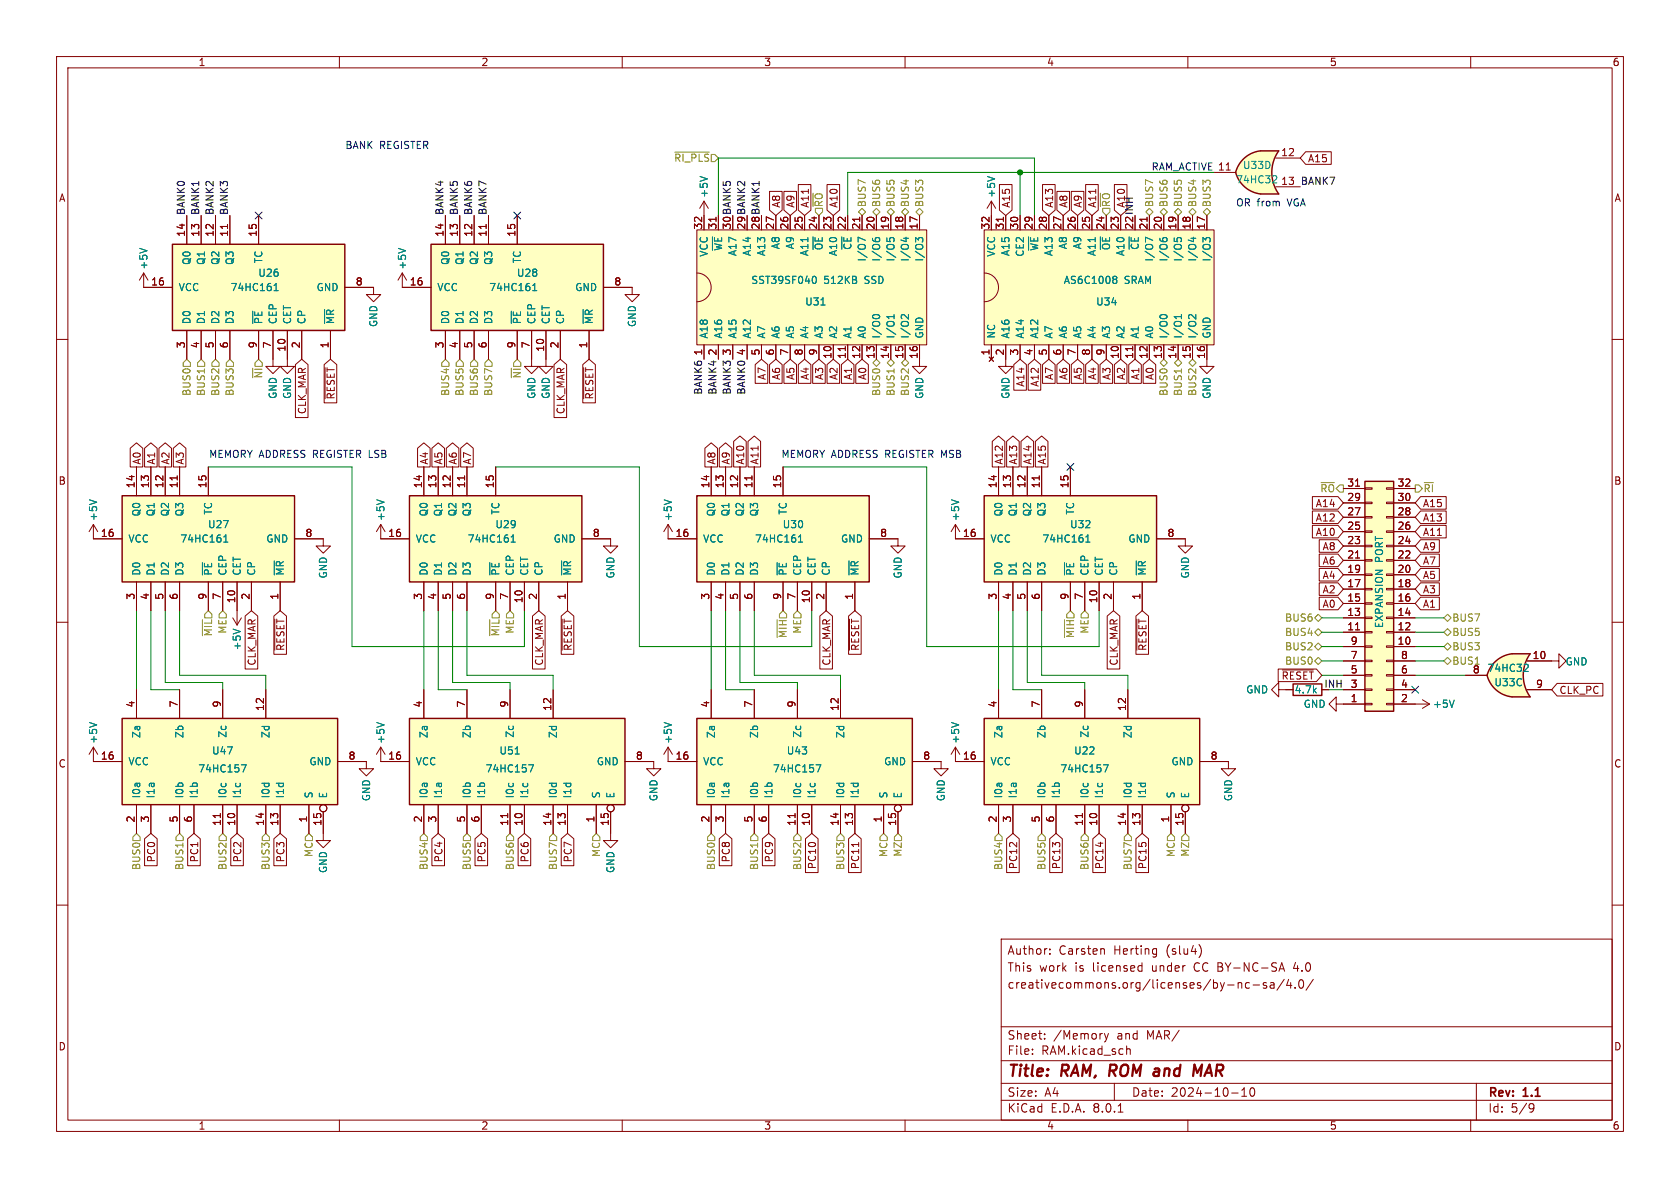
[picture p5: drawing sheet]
<svg xmlns="http://www.w3.org/2000/svg" width="297mm" height="210mm" viewBox="0 0 297 210" stroke-linecap="round" stroke-linejoin="round" font-family="sans-serif">
<defs><g id="words">
<g font-size="2.8" fill="#840000">
<text x="178" y="190.9">Title:</text>
<text x="187.7" y="190.9">RAM,</text>
<text x="196.9" y="190.9">ROM</text>
<text x="205.6" y="190.9">and</text>
<text x="213.4" y="190.9">MAR</text>
</g>
<g font-size="2.1" fill="#840000">
<text x="178" y="172">This</text>
<text x="178" y="169">Author:</text>
<text x="183.7" y="172">work</text>
<text x="187.2" y="169">Carsten</text>
<text x="190.1" y="172">is</text>
<text x="193.3" y="172">licensed</text>
<text x="197" y="169">Herting</text>
<text x="203.9" y="172">under</text>
<text x="206.3" y="169">(slu4)</text>
<text x="211.5" y="172">CC BY-NC-SA</text>
<text x="229.4" y="172">4.0</text>
<text x="178" y="175">creativecommons.org/licenses/by-nc-sa/4.0/</text>
<text x="178" y="184">Sheet:</text>
<text x="186.2" y="184">/Memory</text>
<text x="197.5" y="184">and</text>
<text x="202.9" y="184">MAR/</text>
<text x="178" y="186.7">File:</text>
<text x="184.1" y="186.7">RAM.kicad_sch</text>
<text x="178" y="196.9">KiCad</text>
<text x="178" y="194.1">Size:</text>
<text x="184.7" y="194.1">A4</text>
<text x="185.7" y="196.9">E.D.A.</text>
<text x="193.3" y="196.9">8.0.1</text>
<text x="200" y="194.1">Date:</text>
<text x="207" y="194.1">2024-10-10</text>
<text x="263" y="194.3">Rev:</text>
<text x="263" y="196.9">Id:</text>
<text x="267.1" y="196.9">5/9</text>
<text x="269.4" y="194.3">1.1</text>
</g>
<g font-size="1.8" fill="#840000">
<text x="35" y="11.9">1</text>
<text x="85" y="11.9">2</text>
<text x="135" y="11.9">3</text>
<text x="185" y="11.9">4</text>
<text x="235" y="11.9">5</text>
<text x="285" y="11.9">6</text>
<text x="226.4" y="27.7">12</text>
<text x="231.1" y="28.9">A15</text>
<text x="10.3" y="35.9">A</text>
<text x="226.4" y="32.8">13</text>
<text x="285.3" y="35.9">A</text>
<text x="32.8" y="42" transform="rotate(-90 32.8 42)">14</text>
<text x="35.3" y="42" transform="rotate(-90 35.3 42)">13</text>
<text x="37.8" y="42" transform="rotate(-90 37.8 42)">12</text>
<text x="40.4" y="42" transform="rotate(-90 40.4 42)">11</text>
<text x="45.5" y="42" transform="rotate(-90 45.5 42)">15</text>
<text x="78.5" y="42" transform="rotate(-90 78.5 42)">14</text>
<text x="81" y="42" transform="rotate(-90 81 42)">13</text>
<text x="83.6" y="42" transform="rotate(-90 83.6 42)">12</text>
<text x="86.1" y="42" transform="rotate(-90 86.1 42)">11</text>
<text x="91.2" y="42" transform="rotate(-90 91.2 42)">15</text>
<text x="124.2" y="40.7" transform="rotate(-90 124.2 40.7)">32</text>
<text x="126.7" y="40.7" transform="rotate(-90 126.7 40.7)">31</text>
<text x="129.3" y="40.7" transform="rotate(-90 129.3 40.7)">30 BANK5</text>
<text x="129.3" y="40.7" transform="rotate(-90 129.3 40.7)">30</text>
<text x="131.8" y="40.7" transform="rotate(-90 131.8 40.7)">29 BANK2</text>
<text x="131.8" y="40.7" transform="rotate(-90 131.8 40.7)">29</text>
<text x="134.4" y="40.7" transform="rotate(-90 134.4 40.7)">28 BANK1</text>
<text x="134.4" y="40.7" transform="rotate(-90 134.4 40.7)">28</text>
<text x="136.9" y="40.7" transform="rotate(-90 136.9 40.7)">27</text>
<text x="138.1" y="36.8" transform="rotate(-90 138.1 36.8)">A8</text>
<text x="139.4" y="40.7" transform="rotate(-90 139.4 40.7)">26</text>
<text x="140.7" y="36.8" transform="rotate(-90 140.7 36.8)">A9</text>
<text x="142" y="40.7" transform="rotate(-90 142 40.7)">25</text>
<text x="143.2" y="36.8" transform="rotate(-90 143.2 36.8)">A11</text>
<text x="144.5" y="40.7" transform="rotate(-90 144.5 40.7)">24</text>
<text x="147.1" y="40.7" transform="rotate(-90 147.1 40.7)">23</text>
<text x="148.3" y="36.8" transform="rotate(-90 148.3 36.8)">A10</text>
<text x="149.6" y="40.7" transform="rotate(-90 149.6 40.7)">22</text>
<text x="152.1" y="40.7" transform="rotate(-90 152.1 40.7)">21</text>
<text x="154.7" y="40.7" transform="rotate(-90 154.7 40.7)">20</text>
<text x="157.2" y="40.7" transform="rotate(-90 157.2 40.7)">19</text>
<text x="159.8" y="40.7" transform="rotate(-90 159.8 40.7)">18</text>
<text x="162.3" y="40.7" transform="rotate(-90 162.3 40.7)">17</text>
<text x="175" y="40.7" transform="rotate(-90 175 40.7)">32</text>
<text x="177.5" y="40.7" transform="rotate(-90 177.5 40.7)">31</text>
<text x="178.8" y="36.8" transform="rotate(-90 178.8 36.8)">A15</text>
<text x="180.1" y="40.7" transform="rotate(-90 180.1 40.7)">30</text>
<text x="182.6" y="40.7" transform="rotate(-90 182.6 40.7)">29</text>
<text x="185.2" y="40.7" transform="rotate(-90 185.2 40.7)">28</text>
<text x="186.4" y="36.8" transform="rotate(-90 186.4 36.8)">A13</text>
<text x="187.7" y="40.7" transform="rotate(-90 187.7 40.7)">27</text>
<text x="188.9" y="36.8" transform="rotate(-90 188.9 36.8)">A8</text>
<text x="190.2" y="40.7" transform="rotate(-90 190.2 40.7)">26</text>
<text x="191.5" y="36.8" transform="rotate(-90 191.5 36.8)">A9</text>
<text x="192.8" y="40.7" transform="rotate(-90 192.8 40.7)">25</text>
<text x="194" y="36.8" transform="rotate(-90 194 36.8)">A11</text>
<text x="195.3" y="40.7" transform="rotate(-90 195.3 40.7)">24</text>
<text x="197.9" y="40.7" transform="rotate(-90 197.9 40.7)">23</text>
<text x="200.4" y="40.7" transform="rotate(-90 200.4 40.7)">22 INH</text>
<text x="200.4" y="40.7" transform="rotate(-90 200.4 40.7)">22</text>
<text x="202.9" y="40.7" transform="rotate(-90 202.9 40.7)">21</text>
<text x="205.5" y="40.7" transform="rotate(-90 205.5 40.7)">20</text>
<text x="208" y="40.7" transform="rotate(-90 208 40.7)">19</text>
<text x="210.6" y="40.7" transform="rotate(-90 210.6 40.7)">18</text>
<text x="213.1" y="40.7" transform="rotate(-90 213.1 40.7)">17</text>
<text x="26.6" y="50.5">16</text>
<text x="62.8" y="50.5">8</text>
<text x="72.3" y="50.5">16</text>
<text x="108.5" y="50.5">8</text>
<text x="32.8" y="61.7" transform="rotate(-90 32.8 61.7)">3</text>
<text x="35.3" y="61.7" transform="rotate(-90 35.3 61.7)">4</text>
<text x="37.8" y="61.7" transform="rotate(-90 37.8 61.7)">5</text>
<text x="40.4" y="61.7" transform="rotate(-90 40.4 61.7)">6</text>
<text x="45.5" y="61.7" transform="rotate(-90 45.5 61.7)">9</text>
<text x="48" y="61.7" transform="rotate(-90 48 61.7)">7</text>
<text x="50.5" y="62.3" transform="rotate(-90 50.5 62.3)">10</text>
<text x="53.1" y="61.7" transform="rotate(-90 53.1 61.7)">2</text>
<text x="58.2" y="61.7" transform="rotate(-90 58.2 61.7)">1</text>
<text x="78.5" y="61.7" transform="rotate(-90 78.5 61.7)">3</text>
<text x="81" y="61.7" transform="rotate(-90 81 61.7)">4</text>
<text x="83.6" y="61.7" transform="rotate(-90 83.6 61.7)">5</text>
<text x="86.1" y="61.7" transform="rotate(-90 86.1 61.7)">6</text>
<text x="91.2" y="61.7" transform="rotate(-90 91.2 61.7)">9</text>
<text x="93.7" y="61.7" transform="rotate(-90 93.7 61.7)">7</text>
<text x="96.3" y="62.3" transform="rotate(-90 96.3 62.3)">10</text>
<text x="98.8" y="61.7" transform="rotate(-90 98.8 61.7)">2</text>
<text x="103.9" y="61.7" transform="rotate(-90 103.9 61.7)">1</text>
<text x="124.2" y="62.9" transform="rotate(-90 124.2 62.9)">1</text>
<text x="126.7" y="62.9" transform="rotate(-90 126.7 62.9)">2</text>
<text x="129.3" y="62.9" transform="rotate(-90 129.3 62.9)">3</text>
<text x="131.8" y="62.9" transform="rotate(-90 131.8 62.9)">4</text>
<text x="134.4" y="62.9" transform="rotate(-90 134.4 62.9)">5</text>
<text x="136.9" y="62.9" transform="rotate(-90 136.9 62.9)">6</text>
<text x="139.4" y="62.9" transform="rotate(-90 139.4 62.9)">7</text>
<text x="142" y="62.9" transform="rotate(-90 142 62.9)">8</text>
<text x="144.5" y="62.9" transform="rotate(-90 144.5 62.9)">9</text>
<text x="147.1" y="63.5" transform="rotate(-90 147.1 63.5)">10</text>
<text x="149.6" y="63.5" transform="rotate(-90 149.6 63.5)">11</text>
<text x="152.1" y="63.5" transform="rotate(-90 152.1 63.5)">12</text>
<text x="154.7" y="63.5" transform="rotate(-90 154.7 63.5)">13</text>
<text x="157.2" y="63.5" transform="rotate(-90 157.2 63.5)">14</text>
<text x="159.8" y="63.5" transform="rotate(-90 159.8 63.5)">15</text>
<text x="162.3" y="63.5" transform="rotate(-90 162.3 63.5)">16</text>
<text x="175" y="62.9" transform="rotate(-90 175 62.9)">1</text>
<text x="177.5" y="62.9" transform="rotate(-90 177.5 62.9)">2</text>
<text x="180.1" y="62.9" transform="rotate(-90 180.1 62.9)">3</text>
<text x="182.6" y="62.9" transform="rotate(-90 182.6 62.9)">4</text>
<text x="185.2" y="62.9" transform="rotate(-90 185.2 62.9)">5</text>
<text x="187.7" y="62.9" transform="rotate(-90 187.7 62.9)">6</text>
<text x="190.2" y="62.9" transform="rotate(-90 190.2 62.9)">7</text>
<text x="192.8" y="62.9" transform="rotate(-90 192.8 62.9)">8</text>
<text x="195.3" y="62.9" transform="rotate(-90 195.3 62.9)">9</text>
<text x="197.9" y="63.5" transform="rotate(-90 197.9 63.5)">10</text>
<text x="200.4" y="63.5" transform="rotate(-90 200.4 63.5)">11</text>
<text x="202.9" y="63.5" transform="rotate(-90 202.9 63.5)">12</text>
<text x="205.5" y="63.5" transform="rotate(-90 205.5 63.5)">13</text>
<text x="208" y="63.5" transform="rotate(-90 208 63.5)">14</text>
<text x="210.6" y="63.5" transform="rotate(-90 210.6 63.5)">15</text>
<text x="213.1" y="63.5" transform="rotate(-90 213.1 63.5)">16</text>
<text x="59.4" y="70.7" transform="rotate(-90 59.4 70.7)">~{RESET}</text>
<text x="105.1" y="70.7" transform="rotate(-90 105.1 70.7)">~{RESET}</text>
<text x="135.6" y="67.3" transform="rotate(-90 135.6 67.3)">A7</text>
<text x="138.1" y="67.3" transform="rotate(-90 138.1 67.3)">A6</text>
<text x="140.7" y="67.3" transform="rotate(-90 140.7 67.3)">A5</text>
<text x="143.2" y="67.3" transform="rotate(-90 143.2 67.3)">A4</text>
<text x="145.7" y="67.3" transform="rotate(-90 145.7 67.3)">A3</text>
<text x="148.3" y="67.3" transform="rotate(-90 148.3 67.3)">A2</text>
<text x="150.8" y="67.3" transform="rotate(-90 150.8 67.3)">A1</text>
<text x="153.4" y="67.3" transform="rotate(-90 153.4 67.3)">A0</text>
<text x="181.3" y="68.5" transform="rotate(-90 181.3 68.5)">A14</text>
<text x="183.8" y="68.5" transform="rotate(-90 183.8 68.5)">A12</text>
<text x="186.4" y="67.3" transform="rotate(-90 186.4 67.3)">A7</text>
<text x="188.9" y="67.3" transform="rotate(-90 188.9 67.3)">A6</text>
<text x="191.5" y="67.3" transform="rotate(-90 191.5 67.3)">A5</text>
<text x="194" y="67.3" transform="rotate(-90 194 67.3)">A4</text>
<text x="196.5" y="67.3" transform="rotate(-90 196.5 67.3)">A3</text>
<text x="199.1" y="67.3" transform="rotate(-90 199.1 67.3)">A2</text>
<text x="201.6" y="67.3" transform="rotate(-90 201.6 67.3)">A1</text>
<text x="204.2" y="67.3" transform="rotate(-90 204.2 67.3)">A0</text>
<text x="54.3" y="73.3" transform="rotate(-90 54.3 73.3)">CLK_MAR</text>
<text x="100" y="73.3" transform="rotate(-90 100 73.3)">CLK_MAR</text>
<text x="25.1" y="82.2" transform="rotate(-90 25.1 82.2)">A0</text>
<text x="27.6" y="82.2" transform="rotate(-90 27.6 82.2)">A1</text>
<text x="30.2" y="82.2" transform="rotate(-90 30.2 82.2)">A2</text>
<text x="32.7" y="82.2" transform="rotate(-90 32.7 82.2)">A3</text>
<text x="75.9" y="82.2" transform="rotate(-90 75.9 82.2)">A4</text>
<text x="78.4" y="82.2" transform="rotate(-90 78.4 82.2)">A5</text>
<text x="81" y="82.2" transform="rotate(-90 81 82.2)">A6</text>
<text x="83.5" y="82.2" transform="rotate(-90 83.5 82.2)">A7</text>
<text x="126.7" y="82.2" transform="rotate(-90 126.7 82.2)">A8</text>
<text x="129.2" y="82.2" transform="rotate(-90 129.2 82.2)">A9</text>
<text x="131.8" y="82.2" transform="rotate(-90 131.8 82.2)">A10</text>
<text x="134.3" y="82.2" transform="rotate(-90 134.3 82.2)">A11</text>
<text x="177.5" y="82.2" transform="rotate(-90 177.5 82.2)">A12</text>
<text x="180" y="82.2" transform="rotate(-90 180 82.2)">A13</text>
<text x="182.6" y="82.2" transform="rotate(-90 182.6 82.2)">A14</text>
<text x="185.1" y="82.2" transform="rotate(-90 185.1 82.2)">A15</text>
<text x="10.3" y="85.9">B</text>
<text x="23.9" y="86.4" transform="rotate(-90 23.9 86.4)">14</text>
<text x="26.4" y="86.4" transform="rotate(-90 26.4 86.4)">13</text>
<text x="29" y="86.4" transform="rotate(-90 29 86.4)">12</text>
<text x="31.5" y="86.4" transform="rotate(-90 31.5 86.4)">11</text>
<text x="36.6" y="86.4" transform="rotate(-90 36.6 86.4)">15</text>
<text x="74.7" y="86.4" transform="rotate(-90 74.7 86.4)">14</text>
<text x="77.2" y="86.4" transform="rotate(-90 77.2 86.4)">13</text>
<text x="79.8" y="86.4" transform="rotate(-90 79.8 86.4)">12</text>
<text x="82.3" y="86.4" transform="rotate(-90 82.3 86.4)">11</text>
<text x="87.4" y="86.4" transform="rotate(-90 87.4 86.4)">15</text>
<text x="125.5" y="86.4" transform="rotate(-90 125.5 86.4)">14</text>
<text x="128" y="86.4" transform="rotate(-90 128 86.4)">13</text>
<text x="130.6" y="86.4" transform="rotate(-90 130.6 86.4)">12</text>
<text x="133.1" y="86.4" transform="rotate(-90 133.1 86.4)">11</text>
<text x="138.2" y="86.4" transform="rotate(-90 138.2 86.4)">15</text>
<text x="176.3" y="86.4" transform="rotate(-90 176.3 86.4)">14</text>
<text x="178.8" y="86.4" transform="rotate(-90 178.8 86.4)">13</text>
<text x="181.4" y="86.4" transform="rotate(-90 181.4 86.4)">12</text>
<text x="183.9" y="86.4" transform="rotate(-90 183.9 86.4)">11</text>
<text x="189" y="86.4" transform="rotate(-90 189 86.4)">15</text>
<text x="232.5" y="89.9">A14</text>
<text x="238.1" y="88.6">29</text>
<text x="238.1" y="86.1">31</text>
<text x="247" y="88.6">30</text>
<text x="247" y="86.1">32</text>
<text x="251.5" y="89.9">A15</text>
<text x="285.3" y="85.9">B</text>
<text x="17.7" y="95">16</text>
<text x="53.9" y="95">8</text>
<text x="68.5" y="95">16</text>
<text x="104.7" y="95">8</text>
<text x="119.3" y="95">16</text>
<text x="155.5" y="95">8</text>
<text x="170.1" y="95">16</text>
<text x="206.3" y="95">8</text>
<text x="232.5" y="92.4">A12</text>
<text x="232.5" y="94.9">A10</text>
<text x="238.1" y="93.7">25</text>
<text x="238.1" y="91.2">27</text>
<text x="247" y="93.7">26</text>
<text x="247" y="91.2">28</text>
<text x="251.5" y="92.4">A13</text>
<text x="251.5" y="94.9">A11</text>
<text x="233.7" y="100">A6</text>
<text x="233.7" y="97.5">A8</text>
<text x="238.1" y="101.3">19</text>
<text x="238.1" y="98.8">21</text>
<text x="238.1" y="96.3">23</text>
<text x="247" y="101.3">20</text>
<text x="247" y="98.8">22</text>
<text x="247" y="96.3">24</text>
<text x="251.5" y="100">A7</text>
<text x="251.5" y="97.5">A9</text>
<text x="23.9" y="106.1" transform="rotate(-90 23.9 106.1)">3</text>
<text x="26.4" y="106.1" transform="rotate(-90 26.4 106.1)">4</text>
<text x="29" y="106.1" transform="rotate(-90 29 106.1)">5</text>
<text x="31.5" y="106.1" transform="rotate(-90 31.5 106.1)">6</text>
<text x="36.6" y="106.1" transform="rotate(-90 36.6 106.1)">9</text>
<text x="39.1" y="106.1" transform="rotate(-90 39.1 106.1)">7</text>
<text x="41.7" y="106.7" transform="rotate(-90 41.7 106.7)">10</text>
<text x="44.2" y="106.1" transform="rotate(-90 44.2 106.1)">2</text>
<text x="49.3" y="106.1" transform="rotate(-90 49.3 106.1)">1</text>
<text x="74.7" y="106.1" transform="rotate(-90 74.7 106.1)">3</text>
<text x="77.2" y="106.1" transform="rotate(-90 77.2 106.1)">4</text>
<text x="79.8" y="106.1" transform="rotate(-90 79.8 106.1)">5</text>
<text x="82.3" y="106.1" transform="rotate(-90 82.3 106.1)">6</text>
<text x="87.4" y="106.1" transform="rotate(-90 87.4 106.1)">9</text>
<text x="89.9" y="106.1" transform="rotate(-90 89.9 106.1)">7</text>
<text x="92.5" y="106.7" transform="rotate(-90 92.5 106.7)">10</text>
<text x="95" y="106.1" transform="rotate(-90 95 106.1)">2</text>
<text x="100.1" y="106.1" transform="rotate(-90 100.1 106.1)">1</text>
<text x="125.5" y="106.1" transform="rotate(-90 125.5 106.1)">3</text>
<text x="128" y="106.1" transform="rotate(-90 128 106.1)">4</text>
<text x="130.6" y="106.1" transform="rotate(-90 130.6 106.1)">5</text>
<text x="133.1" y="106.1" transform="rotate(-90 133.1 106.1)">6</text>
<text x="138.2" y="106.1" transform="rotate(-90 138.2 106.1)">9</text>
<text x="140.7" y="106.1" transform="rotate(-90 140.7 106.1)">7</text>
<text x="143.3" y="106.7" transform="rotate(-90 143.3 106.7)">10</text>
<text x="145.8" y="106.1" transform="rotate(-90 145.8 106.1)">2</text>
<text x="150.9" y="106.1" transform="rotate(-90 150.9 106.1)">1</text>
<text x="176.3" y="106.1" transform="rotate(-90 176.3 106.1)">3</text>
<text x="178.8" y="106.1" transform="rotate(-90 178.8 106.1)">4</text>
<text x="181.4" y="106.1" transform="rotate(-90 181.4 106.1)">5</text>
<text x="183.9" y="106.1" transform="rotate(-90 183.9 106.1)">6</text>
<text x="189" y="106.1" transform="rotate(-90 189 106.1)">9</text>
<text x="191.5" y="106.1" transform="rotate(-90 191.5 106.1)">7</text>
<text x="194.1" y="106.7" transform="rotate(-90 194.1 106.7)">10</text>
<text x="196.6" y="106.1" transform="rotate(-90 196.6 106.1)">2</text>
<text x="201.7" y="106.1" transform="rotate(-90 201.7 106.1)">1</text>
<text x="233.7" y="107.6">A0</text>
<text x="233.7" y="105.1">A2</text>
<text x="233.7" y="102.6">A4</text>
<text x="238.1" y="106.4">15</text>
<text x="238.1" y="103.9">17</text>
<text x="247" y="106.4">16</text>
<text x="247" y="103.9">18</text>
<text x="251.5" y="107.6">A1</text>
<text x="251.5" y="102.6">A5</text>
<text x="251.5" y="105.1">A3</text>
<text x="238.1" y="111.5">11</text>
<text x="238.1" y="109">13</text>
<text x="247" y="111.5">12</text>
<text x="247" y="109">14</text>
<text x="45.4" y="117.8" transform="rotate(-90 45.4 117.8)">CLK_MAR</text>
<text x="50.5" y="115.2" transform="rotate(-90 50.5 115.2)">~{RESET}</text>
<text x="96.2" y="117.8" transform="rotate(-90 96.2 117.8)">CLK_MAR</text>
<text x="101.3" y="115.2" transform="rotate(-90 101.3 115.2)">~{RESET}</text>
<text x="147" y="117.8" transform="rotate(-90 147 117.8)">CLK_MAR</text>
<text x="152.1" y="115.2" transform="rotate(-90 152.1 115.2)">~{RESET}</text>
<text x="197.8" y="117.8" transform="rotate(-90 197.8 117.8)">CLK_MAR</text>
<text x="202.9" y="115.2" transform="rotate(-90 202.9 115.2)">~{RESET}</text>
<text x="238.7" y="119.1">5</text>
<text x="238.7" y="116.6">7</text>
<text x="238.7" y="114">9</text>
<text x="247" y="114">10</text>
<text x="247.6" y="119.1">6</text>
<text x="247.6" y="116.6">8</text>
<text x="260.3" y="119.1">8</text>
<text x="270.9" y="116.6">10</text>
<text x="23.9" y="125.2" transform="rotate(-90 23.9 125.2)">4</text>
<text x="31.5" y="125.2" transform="rotate(-90 31.5 125.2)">7</text>
<text x="39.1" y="125.2" transform="rotate(-90 39.1 125.2)">9</text>
<text x="46.7" y="125.8" transform="rotate(-90 46.7 125.8)">12</text>
<text x="74.7" y="125.2" transform="rotate(-90 74.7 125.2)">4</text>
<text x="82.3" y="125.2" transform="rotate(-90 82.3 125.2)">7</text>
<text x="89.9" y="125.2" transform="rotate(-90 89.9 125.2)">9</text>
<text x="97.5" y="125.8" transform="rotate(-90 97.5 125.8)">12</text>
<text x="125.5" y="125.2" transform="rotate(-90 125.5 125.2)">4</text>
<text x="133.1" y="125.2" transform="rotate(-90 133.1 125.2)">7</text>
<text x="140.7" y="125.2" transform="rotate(-90 140.7 125.2)">9</text>
<text x="148.3" y="125.8" transform="rotate(-90 148.3 125.8)">12</text>
<text x="176.3" y="125.2" transform="rotate(-90 176.3 125.2)">4</text>
<text x="183.9" y="125.2" transform="rotate(-90 183.9 125.2)">7</text>
<text x="191.5" y="125.2" transform="rotate(-90 191.5 125.2)">9</text>
<text x="199.1" y="125.8" transform="rotate(-90 199.1 125.8)">12</text>
<text x="226.5" y="120.3">~{RESET}</text>
<text x="234" y="121.7">INH</text>
<text x="238.7" y="124.2">1</text>
<text x="238.7" y="121.7">3</text>
<text x="247.6" y="124.2">2</text>
<text x="247.6" y="121.7">4</text>
<text x="271.5" y="121.7">9</text>
<text x="275.6" y="122.9">CLK_PC</text>
<text x="10.3" y="135.9">C</text>
<text x="17.7" y="134.4">16</text>
<text x="61.5" y="134.4">8</text>
<text x="68.5" y="134.4">16</text>
<text x="112.3" y="134.4">8</text>
<text x="119.3" y="134.4">16</text>
<text x="163.1" y="134.4">8</text>
<text x="170.1" y="134.4">16</text>
<text x="213.9" y="134.4">8</text>
<text x="285.3" y="135.9">C</text>
<text x="23.9" y="145.5" transform="rotate(-90 23.9 145.5)">2</text>
<text x="26.4" y="145.5" transform="rotate(-90 26.4 145.5)">3</text>
<text x="31.5" y="145.5" transform="rotate(-90 31.5 145.5)">5</text>
<text x="34" y="145.5" transform="rotate(-90 34 145.5)">6</text>
<text x="39.1" y="146.1" transform="rotate(-90 39.1 146.1)">11</text>
<text x="41.7" y="146.1" transform="rotate(-90 41.7 146.1)">10</text>
<text x="46.7" y="146.1" transform="rotate(-90 46.7 146.1)">14</text>
<text x="49.3" y="146.1" transform="rotate(-90 49.3 146.1)">13</text>
<text x="54.4" y="145.5" transform="rotate(-90 54.4 145.5)">1</text>
<text x="56.9" y="146.1" transform="rotate(-90 56.9 146.1)">15</text>
<text x="74.7" y="145.5" transform="rotate(-90 74.7 145.5)">2</text>
<text x="77.2" y="145.5" transform="rotate(-90 77.2 145.5)">3</text>
<text x="82.3" y="145.5" transform="rotate(-90 82.3 145.5)">5</text>
<text x="84.8" y="145.5" transform="rotate(-90 84.8 145.5)">6</text>
<text x="89.9" y="146.1" transform="rotate(-90 89.9 146.1)">11</text>
<text x="92.5" y="146.1" transform="rotate(-90 92.5 146.1)">10</text>
<text x="97.5" y="146.1" transform="rotate(-90 97.5 146.1)">14</text>
<text x="100.1" y="146.1" transform="rotate(-90 100.1 146.1)">13</text>
<text x="105.2" y="145.5" transform="rotate(-90 105.2 145.5)">1</text>
<text x="107.7" y="146.1" transform="rotate(-90 107.7 146.1)">15</text>
<text x="125.5" y="145.5" transform="rotate(-90 125.5 145.5)">2</text>
<text x="128" y="145.5" transform="rotate(-90 128 145.5)">3</text>
<text x="133.1" y="145.5" transform="rotate(-90 133.1 145.5)">5</text>
<text x="135.6" y="145.5" transform="rotate(-90 135.6 145.5)">6</text>
<text x="140.7" y="146.1" transform="rotate(-90 140.7 146.1)">11</text>
<text x="143.3" y="146.1" transform="rotate(-90 143.3 146.1)">10</text>
<text x="148.3" y="146.1" transform="rotate(-90 148.3 146.1)">14</text>
<text x="150.9" y="146.1" transform="rotate(-90 150.9 146.1)">13</text>
<text x="156" y="145.5" transform="rotate(-90 156 145.5)">1</text>
<text x="158.5" y="146.1" transform="rotate(-90 158.5 146.1)">15</text>
<text x="176.3" y="145.5" transform="rotate(-90 176.3 145.5)">2</text>
<text x="178.8" y="145.5" transform="rotate(-90 178.8 145.5)">3</text>
<text x="183.9" y="145.5" transform="rotate(-90 183.9 145.5)">5</text>
<text x="186.4" y="145.5" transform="rotate(-90 186.4 145.5)">6</text>
<text x="191.5" y="146.1" transform="rotate(-90 191.5 146.1)">11</text>
<text x="194.1" y="146.1" transform="rotate(-90 194.1 146.1)">10</text>
<text x="199.1" y="146.1" transform="rotate(-90 199.1 146.1)">14</text>
<text x="201.7" y="146.1" transform="rotate(-90 201.7 146.1)">13</text>
<text x="206.8" y="145.5" transform="rotate(-90 206.8 145.5)">1</text>
<text x="209.3" y="146.1" transform="rotate(-90 209.3 146.1)">15</text>
<text x="27.6" y="152.5" transform="rotate(-90 27.6 152.5)">PC0</text>
<text x="35.2" y="152.5" transform="rotate(-90 35.2 152.5)">PC1</text>
<text x="42.9" y="152.5" transform="rotate(-90 42.9 152.5)">PC2</text>
<text x="50.5" y="152.5" transform="rotate(-90 50.5 152.5)">PC3</text>
<text x="78.4" y="152.5" transform="rotate(-90 78.4 152.5)">PC4</text>
<text x="86" y="152.5" transform="rotate(-90 86 152.5)">PC5</text>
<text x="93.7" y="152.5" transform="rotate(-90 93.7 152.5)">PC6</text>
<text x="101.3" y="152.5" transform="rotate(-90 101.3 152.5)">PC7</text>
<text x="129.2" y="152.5" transform="rotate(-90 129.2 152.5)">PC8</text>
<text x="136.8" y="152.5" transform="rotate(-90 136.8 152.5)">PC9</text>
<text x="144.5" y="153.8" transform="rotate(-90 144.5 153.8)">PC10</text>
<text x="152.1" y="153.8" transform="rotate(-90 152.1 153.8)">PC11</text>
<text x="180" y="153.8" transform="rotate(-90 180 153.8)">PC12</text>
<text x="187.6" y="153.8" transform="rotate(-90 187.6 153.8)">PC13</text>
<text x="195.3" y="153.8" transform="rotate(-90 195.3 153.8)">PC14</text>
<text x="202.9" y="153.8" transform="rotate(-90 202.9 153.8)">PC15</text>
<text x="10.3" y="185.9">D</text>
<text x="285.3" y="185.9">D</text>
<text x="35" y="199.9">1</text>
<text x="85" y="199.9">2</text>
<text x="135" y="199.9">3</text>
<text x="185" y="199.9">4</text>
<text x="235" y="199.9">5</text>
<text x="285" y="199.9">6</text>
</g>
<g font-size="1.8" fill="#0000c2">
<text x="61" y="26.4">BANK</text>
<text x="67.1" y="26.4">REGISTER</text>
<text x="203.5" y="30.2">RAM_ACTIVE 11</text>
<text x="218.4" y="36.6">OR from</text>
<text x="227.7" y="36.6">VGA</text>
<text x="36.9" y="81">MEMORY ADDRESS REGISTER LSB</text>
<text x="138" y="81">MEMORY ADDRESS REGISTER MSB</text>
</g>
<g font-size="1.8" fill="#848400">
<text x="119.1" y="28.8">~{RI_PLS}</text>
<text x="145.6" y="36.7" transform="rotate(-90 145.6 36.7)">~{RO}</text>
<text x="153.3" y="36.7" transform="rotate(-90 153.3 36.7)">BUS7</text>
<text x="155.8" y="36.7" transform="rotate(-90 155.8 36.7)">BUS6</text>
<text x="158.3" y="36.7" transform="rotate(-90 158.3 36.7)">BUS5</text>
<text x="160.9" y="36.7" transform="rotate(-90 160.9 36.7)">BUS4</text>
<text x="163.4" y="36.7" transform="rotate(-90 163.4 36.7)">BUS3</text>
<text x="196.4" y="36.7" transform="rotate(-90 196.4 36.7)">~{RO}</text>
<text x="204.1" y="36.7" transform="rotate(-90 204.1 36.7)">BUS7</text>
<text x="206.6" y="36.7" transform="rotate(-90 206.6 36.7)">BUS6</text>
<text x="209.1" y="36.7" transform="rotate(-90 209.1 36.7)">BUS5</text>
<text x="211.7" y="36.7" transform="rotate(-90 211.7 36.7)">BUS4</text>
<text x="214.2" y="36.7" transform="rotate(-90 214.2 36.7)">BUS3</text>
<text x="33.9" y="70.1" transform="rotate(-90 33.9 70.1)">BUS0</text>
<text x="36.4" y="70.1" transform="rotate(-90 36.4 70.1)">BUS1</text>
<text x="39" y="70.1" transform="rotate(-90 39 70.1)">BUS2</text>
<text x="41.5" y="70.1" transform="rotate(-90 41.5 70.1)">BUS3</text>
<text x="46.6" y="67" transform="rotate(-90 46.6 67)">~{NI}</text>
<text x="79.6" y="70.1" transform="rotate(-90 79.6 70.1)">BUS4</text>
<text x="82.1" y="70.1" transform="rotate(-90 82.1 70.1)">BUS5</text>
<text x="84.7" y="70.1" transform="rotate(-90 84.7 70.1)">BUS6</text>
<text x="87.2" y="70.1" transform="rotate(-90 87.2 70.1)">BUS7</text>
<text x="92.3" y="67" transform="rotate(-90 92.3 67)">~{NI}</text>
<text x="155.8" y="70.1" transform="rotate(-90 155.8 70.1)">BUS0</text>
<text x="158.3" y="70.1" transform="rotate(-90 158.3 70.1)">BUS1</text>
<text x="160.9" y="70.1" transform="rotate(-90 160.9 70.1)">BUS2</text>
<text x="206.6" y="70.1" transform="rotate(-90 206.6 70.1)">BUS0</text>
<text x="209.1" y="70.1" transform="rotate(-90 209.1 70.1)">BUS1</text>
<text x="211.7" y="70.1" transform="rotate(-90 211.7 70.1)">BUS2</text>
<text x="233.3" y="87.2">~{RO}</text>
<text x="251.6" y="87.2">~{RI}</text>
<text x="37.7" y="112.6" transform="rotate(-90 37.7 112.6)">~{MIL}</text>
<text x="40.2" y="112.1" transform="rotate(-90 40.2 112.1)">ME</text>
<text x="88.5" y="112.6" transform="rotate(-90 88.5 112.6)">~{MIL}</text>
<text x="91" y="112.1" transform="rotate(-90 91 112.1)">ME</text>
<text x="139.3" y="112.9" transform="rotate(-90 139.3 112.9)">~{MIH}</text>
<text x="141.8" y="112.1" transform="rotate(-90 141.8 112.1)">ME</text>
<text x="190.1" y="112.9" transform="rotate(-90 190.1 112.9)">~{MIH}</text>
<text x="192.6" y="112.1" transform="rotate(-90 192.6 112.1)">ME</text>
<text x="227.1" y="112.6">BUS4</text>
<text x="227.1" y="110.1">BUS6</text>
<text x="256.6" y="112.6">BUS5</text>
<text x="256.6" y="110.1">BUS7</text>
<text x="227.1" y="115.2">BUS2</text>
<text x="227.1" y="117.7">BUS0</text>
<text x="256.6" y="117.7">BUS1</text>
<text x="256.6" y="115.2">BUS3</text>
<text x="25" y="153.9" transform="rotate(-90 25 153.9)">BUS0</text>
<text x="32.6" y="153.9" transform="rotate(-90 32.6 153.9)">BUS1</text>
<text x="40.2" y="153.9" transform="rotate(-90 40.2 153.9)">BUS2</text>
<text x="47.9" y="153.9" transform="rotate(-90 47.9 153.9)">BUS3</text>
<text x="55.5" y="151.6" transform="rotate(-90 55.5 151.6)">MC</text>
<text x="75.8" y="153.9" transform="rotate(-90 75.8 153.9)">BUS4</text>
<text x="83.4" y="153.9" transform="rotate(-90 83.4 153.9)">BUS5</text>
<text x="91" y="153.9" transform="rotate(-90 91 153.9)">BUS6</text>
<text x="98.7" y="153.9" transform="rotate(-90 98.7 153.9)">BUS7</text>
<text x="106.3" y="151.6" transform="rotate(-90 106.3 151.6)">MC</text>
<text x="126.6" y="153.9" transform="rotate(-90 126.6 153.9)">BUS0</text>
<text x="134.2" y="153.9" transform="rotate(-90 134.2 153.9)">BUS1</text>
<text x="141.8" y="153.9" transform="rotate(-90 141.8 153.9)">BUS2</text>
<text x="149.5" y="153.9" transform="rotate(-90 149.5 153.9)">BUS3</text>
<text x="157.1" y="151.6" transform="rotate(-90 157.1 151.6)">MC</text>
<text x="159.6" y="151.6" transform="rotate(-90 159.6 151.6)">MZ</text>
<text x="177.4" y="153.9" transform="rotate(-90 177.4 153.9)">BUS4</text>
<text x="185" y="153.9" transform="rotate(-90 185 153.9)">BUS5</text>
<text x="192.6" y="153.9" transform="rotate(-90 192.6 153.9)">BUS6</text>
<text x="200.3" y="153.9" transform="rotate(-90 200.3 153.9)">BUS7</text>
<text x="207.9" y="151.6" transform="rotate(-90 207.9 151.6)">MC</text>
<text x="210.4" y="151.6" transform="rotate(-90 210.4 151.6)">MZ</text>
</g>
<g font-size="1.8" fill="#008484">
<text x="125.3" y="35.1" transform="rotate(-90 125.3 35.1)">+5V</text>
<text x="176.1" y="35.1" transform="rotate(-90 176.1 35.1)">+5V</text>
<text x="218.4" y="32.6">74HC32</text>
<text x="219.6" y="30.1">U33D</text>
<text x="26.3" y="47.8" transform="rotate(-90 26.3 47.8)">+5V</text>
<text x="33.9" y="46.9" transform="rotate(-90 33.9 46.9)">Q0</text>
<text x="36.4" y="46.9" transform="rotate(-90 36.4 46.9)">Q1</text>
<text x="39" y="46.9" transform="rotate(-90 39 46.9)">Q2</text>
<text x="41.5" y="46.9" transform="rotate(-90 41.5 46.9)">Q3</text>
<text x="46.6" y="46.6" transform="rotate(-90 46.6 46.6)">TC</text>
<text x="72" y="47.8" transform="rotate(-90 72 47.8)">+5V</text>
<text x="79.6" y="46.9" transform="rotate(-90 79.6 46.9)">Q0</text>
<text x="82.1" y="46.9" transform="rotate(-90 82.1 46.9)">Q1</text>
<text x="84.7" y="46.9" transform="rotate(-90 84.7 46.9)">Q2</text>
<text x="87.2" y="46.9" transform="rotate(-90 87.2 46.9)">Q3</text>
<text x="92.3" y="46.6" transform="rotate(-90 92.3 46.6)">TC</text>
<text x="125.3" y="45.5" transform="rotate(-90 125.3 45.5)">VCC</text>
<text x="127.9" y="44.5" transform="rotate(-90 127.9 44.5)">~{WE}</text>
<text x="130.4" y="45.4" transform="rotate(-90 130.4 45.4)">A17</text>
<text x="132.9" y="45.4" transform="rotate(-90 132.9 45.4)">A14</text>
<text x="135.5" y="45.4" transform="rotate(-90 135.5 45.4)">A13</text>
<text x="138" y="44.2" transform="rotate(-90 138 44.2)">A8</text>
<text x="140.6" y="44.2" transform="rotate(-90 140.6 44.2)">A9</text>
<text x="143.1" y="45.4" transform="rotate(-90 143.1 45.4)">A11</text>
<text x="145.6" y="44.3" transform="rotate(-90 145.6 44.3)">~{OE}</text>
<text x="148.2" y="45.4" transform="rotate(-90 148.2 45.4)">A10</text>
<text x="150.7" y="44.3" transform="rotate(-90 150.7 44.3)">~{CE}</text>
<text x="153.3" y="46.3" transform="rotate(-90 153.3 46.3)">I/O7</text>
<text x="155.8" y="46.3" transform="rotate(-90 155.8 46.3)">I/O6</text>
<text x="158.3" y="46.3" transform="rotate(-90 158.3 46.3)">I/O5</text>
<text x="160.9" y="46.3" transform="rotate(-90 160.9 46.3)">I/O4</text>
<text x="163.4" y="46.3" transform="rotate(-90 163.4 46.3)">I/O3</text>
<text x="176.1" y="45.5" transform="rotate(-90 176.1 45.5)">VCC</text>
<text x="178.7" y="45.4" transform="rotate(-90 178.7 45.4)">A15</text>
<text x="181.2" y="45.5" transform="rotate(-90 181.2 45.5)">CE2</text>
<text x="183.7" y="44.5" transform="rotate(-90 183.7 44.5)">~{WE}</text>
<text x="186.3" y="45.4" transform="rotate(-90 186.3 45.4)">A13</text>
<text x="188.8" y="44.2" transform="rotate(-90 188.8 44.2)">A8</text>
<text x="191.4" y="44.2" transform="rotate(-90 191.4 44.2)">A9</text>
<text x="193.9" y="45.4" transform="rotate(-90 193.9 45.4)">A11</text>
<text x="196.4" y="44.3" transform="rotate(-90 196.4 44.3)">~{OE}</text>
<text x="199" y="45.4" transform="rotate(-90 199 45.4)">A10</text>
<text x="201.5" y="44.3" transform="rotate(-90 201.5 44.3)">~{CE}</text>
<text x="204.1" y="46.3" transform="rotate(-90 204.1 46.3)">I/O7</text>
<text x="206.6" y="46.3" transform="rotate(-90 206.6 46.3)">I/O6</text>
<text x="209.1" y="46.3" transform="rotate(-90 209.1 46.3)">I/O5</text>
<text x="211.7" y="46.3" transform="rotate(-90 211.7 46.3)">I/O4</text>
<text x="214.2" y="46.3" transform="rotate(-90 214.2 46.3)">I/O3</text>
<text x="31.5" y="51.7">VCC</text>
<text x="40.7" y="51.7">74HC161</text>
<text x="45.6" y="49.1">U26</text>
<text x="55.9" y="51.7">GND</text>
<text x="77.2" y="51.7">VCC</text>
<text x="86.4" y="51.7">74HC161</text>
<text x="91.3" y="49.1">U28</text>
<text x="101.6" y="51.7">GND</text>
<text x="132.7" y="50.4">SST39SF040</text>
<text x="145.6" y="50.4">512KB</text>
<text x="153" y="50.4">SSD</text>
<text x="188" y="50.4">AS6C1008</text>
<text x="198.8" y="50.4">SRAM</text>
<text x="33.9" y="57.4" transform="rotate(-90 33.9 57.4)">D0</text>
<text x="36.4" y="57.4" transform="rotate(-90 36.4 57.4)">D1</text>
<text x="39" y="57.4" transform="rotate(-90 39 57.4)">D2</text>
<text x="41.5" y="57.4" transform="rotate(-90 41.5 57.4)">D3</text>
<text x="46.6" y="57.4" transform="rotate(-90 46.6 57.4)">~{PE}</text>
<text x="49.1" y="57.4" transform="rotate(-90 49.1 57.4)">CEP</text>
<text x="51.7" y="57.4" transform="rotate(-90 51.7 57.4)">CET</text>
<text x="54.2" y="57.4" transform="rotate(-90 54.2 57.4)">CP</text>
<text x="59.3" y="57.4" transform="rotate(-90 59.3 57.4)">~{MR}</text>
<text x="66.9" y="57.9" transform="rotate(-90 66.9 57.9)">GND</text>
<text x="79.6" y="57.4" transform="rotate(-90 79.6 57.4)">D0</text>
<text x="82.1" y="57.4" transform="rotate(-90 82.1 57.4)">D1</text>
<text x="84.7" y="57.4" transform="rotate(-90 84.7 57.4)">D2</text>
<text x="87.2" y="57.4" transform="rotate(-90 87.2 57.4)">D3</text>
<text x="92.3" y="57.4" transform="rotate(-90 92.3 57.4)">~{PE}</text>
<text x="94.8" y="57.4" transform="rotate(-90 94.8 57.4)">CEP</text>
<text x="97.4" y="57.4" transform="rotate(-90 97.4 57.4)">CET</text>
<text x="99.9" y="57.4" transform="rotate(-90 99.9 57.4)">CP</text>
<text x="105" y="57.4" transform="rotate(-90 105 57.4)">~{MR}</text>
<text x="112.6" y="57.9" transform="rotate(-90 112.6 57.9)">GND</text>
<text x="125.3" y="59.9" transform="rotate(-90 125.3 59.9)">A18</text>
<text x="127.9" y="59.9" transform="rotate(-90 127.9 59.9)">A16</text>
<text x="130.4" y="59.9" transform="rotate(-90 130.4 59.9)">A15</text>
<text x="132.9" y="59.9" transform="rotate(-90 132.9 59.9)">A12</text>
<text x="135.5" y="59.9" transform="rotate(-90 135.5 59.9)">A7</text>
<text x="138" y="59.9" transform="rotate(-90 138 59.9)">A6</text>
<text x="140.6" y="59.9" transform="rotate(-90 140.6 59.9)">A5</text>
<text x="142.2" y="54.2">U31</text>
<text x="143.1" y="59.9" transform="rotate(-90 143.1 59.9)">A4</text>
<text x="145.6" y="59.9" transform="rotate(-90 145.6 59.9)">A3</text>
<text x="148.2" y="59.9" transform="rotate(-90 148.2 59.9)">A2</text>
<text x="150.7" y="59.9" transform="rotate(-90 150.7 59.9)">A1</text>
<text x="153.3" y="59.9" transform="rotate(-90 153.3 59.9)">A0</text>
<text x="155.8" y="59.9" transform="rotate(-90 155.8 59.9)">I/O0</text>
<text x="158.3" y="59.9" transform="rotate(-90 158.3 59.9)">I/O1</text>
<text x="160.9" y="59.9" transform="rotate(-90 160.9 59.9)">I/O2</text>
<text x="163.4" y="59.9" transform="rotate(-90 163.4 59.9)">GND</text>
<text x="176.1" y="59.9" transform="rotate(-90 176.1 59.9)">NC</text>
<text x="178.7" y="59.9" transform="rotate(-90 178.7 59.9)">A16</text>
<text x="181.2" y="59.9" transform="rotate(-90 181.2 59.9)">A14</text>
<text x="183.7" y="59.9" transform="rotate(-90 183.7 59.9)">A12</text>
<text x="186.3" y="59.9" transform="rotate(-90 186.3 59.9)">A7</text>
<text x="188.8" y="59.9" transform="rotate(-90 188.8 59.9)">A6</text>
<text x="191.4" y="59.9" transform="rotate(-90 191.4 59.9)">A5</text>
<text x="193.7" y="54.2">U34</text>
<text x="193.9" y="59.9" transform="rotate(-90 193.9 59.9)">A4</text>
<text x="196.4" y="59.9" transform="rotate(-90 196.4 59.9)">A3</text>
<text x="199" y="59.9" transform="rotate(-90 199 59.9)">A2</text>
<text x="201.5" y="59.9" transform="rotate(-90 201.5 59.9)">A1</text>
<text x="204.1" y="59.9" transform="rotate(-90 204.1 59.9)">A0</text>
<text x="206.6" y="59.9" transform="rotate(-90 206.6 59.9)">I/O0</text>
<text x="209.1" y="59.9" transform="rotate(-90 209.1 59.9)">I/O1</text>
<text x="211.7" y="59.9" transform="rotate(-90 211.7 59.9)">I/O2</text>
<text x="214.2" y="59.9" transform="rotate(-90 214.2 59.9)">GND</text>
<text x="49.1" y="70.6" transform="rotate(-90 49.1 70.6)">GND</text>
<text x="51.7" y="70.6" transform="rotate(-90 51.7 70.6)">GND</text>
<text x="94.8" y="70.6" transform="rotate(-90 94.8 70.6)">GND</text>
<text x="97.4" y="70.6" transform="rotate(-90 97.4 70.6)">GND</text>
<text x="163.4" y="70.6" transform="rotate(-90 163.4 70.6)">GND</text>
<text x="178.7" y="70.6" transform="rotate(-90 178.7 70.6)">GND</text>
<text x="214.2" y="70.6" transform="rotate(-90 214.2 70.6)">GND</text>
<text x="17.4" y="92.2" transform="rotate(-90 17.4 92.2)">+5V</text>
<text x="25" y="91.4" transform="rotate(-90 25 91.4)">Q0</text>
<text x="27.5" y="91.4" transform="rotate(-90 27.5 91.4)">Q1</text>
<text x="30.1" y="91.4" transform="rotate(-90 30.1 91.4)">Q2</text>
<text x="32.6" y="91.4" transform="rotate(-90 32.6 91.4)">Q3</text>
<text x="36.7" y="93.6">U27</text>
<text x="37.7" y="91.1" transform="rotate(-90 37.7 91.1)">TC</text>
<text x="68.2" y="92.2" transform="rotate(-90 68.2 92.2)">+5V</text>
<text x="75.8" y="91.4" transform="rotate(-90 75.8 91.4)">Q0</text>
<text x="78.3" y="91.4" transform="rotate(-90 78.3 91.4)">Q1</text>
<text x="80.9" y="91.4" transform="rotate(-90 80.9 91.4)">Q2</text>
<text x="83.4" y="91.4" transform="rotate(-90 83.4 91.4)">Q3</text>
<text x="87.5" y="93.6">U29</text>
<text x="88.5" y="91.1" transform="rotate(-90 88.5 91.1)">TC</text>
<text x="119" y="92.2" transform="rotate(-90 119 92.2)">+5V</text>
<text x="126.6" y="91.4" transform="rotate(-90 126.6 91.4)">Q0</text>
<text x="129.1" y="91.4" transform="rotate(-90 129.1 91.4)">Q1</text>
<text x="131.7" y="91.4" transform="rotate(-90 131.7 91.4)">Q2</text>
<text x="134.2" y="91.4" transform="rotate(-90 134.2 91.4)">Q3</text>
<text x="138.3" y="93.6">U30</text>
<text x="139.3" y="91.1" transform="rotate(-90 139.3 91.1)">TC</text>
<text x="169.8" y="92.2" transform="rotate(-90 169.8 92.2)">+5V</text>
<text x="177.4" y="91.4" transform="rotate(-90 177.4 91.4)">Q0</text>
<text x="179.9" y="91.4" transform="rotate(-90 179.9 91.4)">Q1</text>
<text x="182.5" y="91.4" transform="rotate(-90 182.5 91.4)">Q2</text>
<text x="185" y="91.4" transform="rotate(-90 185 91.4)">Q3</text>
<text x="189.1" y="93.6">U32</text>
<text x="190.1" y="91.1" transform="rotate(-90 190.1 91.1)">TC</text>
<text x="22.6" y="96.1">VCC</text>
<text x="25" y="101.9" transform="rotate(-90 25 101.9)">D0</text>
<text x="27.5" y="101.9" transform="rotate(-90 27.5 101.9)">D1</text>
<text x="30.1" y="101.9" transform="rotate(-90 30.1 101.9)">D2</text>
<text x="31.8" y="96.1">74HC161</text>
<text x="32.6" y="101.9" transform="rotate(-90 32.6 101.9)">D3</text>
<text x="37.7" y="101.9" transform="rotate(-90 37.7 101.9)">~{PE}</text>
<text x="40.2" y="101.9" transform="rotate(-90 40.2 101.9)">CEP</text>
<text x="42.8" y="101.9" transform="rotate(-90 42.8 101.9)">CET</text>
<text x="45.3" y="101.9" transform="rotate(-90 45.3 101.9)">CP</text>
<text x="47" y="96.1">GND</text>
<text x="50.4" y="101.9" transform="rotate(-90 50.4 101.9)">~{MR}</text>
<text x="73.4" y="96.1">VCC</text>
<text x="75.8" y="101.9" transform="rotate(-90 75.8 101.9)">D0</text>
<text x="78.3" y="101.9" transform="rotate(-90 78.3 101.9)">D1</text>
<text x="80.9" y="101.9" transform="rotate(-90 80.9 101.9)">D2</text>
<text x="82.6" y="96.1">74HC161</text>
<text x="83.4" y="101.9" transform="rotate(-90 83.4 101.9)">D3</text>
<text x="88.5" y="101.9" transform="rotate(-90 88.5 101.9)">~{PE}</text>
<text x="91" y="101.9" transform="rotate(-90 91 101.9)">CEP</text>
<text x="93.6" y="101.9" transform="rotate(-90 93.6 101.9)">CET</text>
<text x="96.1" y="101.9" transform="rotate(-90 96.1 101.9)">CP</text>
<text x="97.8" y="96.1">GND</text>
<text x="101.2" y="101.9" transform="rotate(-90 101.2 101.9)">~{MR}</text>
<text x="124.2" y="96.1">VCC</text>
<text x="126.6" y="101.9" transform="rotate(-90 126.6 101.9)">D0</text>
<text x="129.1" y="101.9" transform="rotate(-90 129.1 101.9)">D1</text>
<text x="131.7" y="101.9" transform="rotate(-90 131.7 101.9)">D2</text>
<text x="133.4" y="96.1">74HC161</text>
<text x="134.2" y="101.9" transform="rotate(-90 134.2 101.9)">D3</text>
<text x="139.3" y="101.9" transform="rotate(-90 139.3 101.9)">~{PE}</text>
<text x="141.8" y="101.9" transform="rotate(-90 141.8 101.9)">CEP</text>
<text x="144.4" y="101.9" transform="rotate(-90 144.4 101.9)">CET</text>
<text x="146.9" y="101.9" transform="rotate(-90 146.9 101.9)">CP</text>
<text x="148.6" y="96.1">GND</text>
<text x="152" y="101.9" transform="rotate(-90 152 101.9)">~{MR}</text>
<text x="175" y="96.1">VCC</text>
<text x="177.4" y="101.9" transform="rotate(-90 177.4 101.9)">D0</text>
<text x="179.9" y="101.9" transform="rotate(-90 179.9 101.9)">D1</text>
<text x="182.5" y="101.9" transform="rotate(-90 182.5 101.9)">D2</text>
<text x="184.2" y="96.1">74HC161</text>
<text x="185" y="101.9" transform="rotate(-90 185 101.9)">D3</text>
<text x="190.1" y="101.9" transform="rotate(-90 190.1 101.9)">~{PE}</text>
<text x="192.6" y="101.9" transform="rotate(-90 192.6 101.9)">CEP</text>
<text x="195.2" y="101.9" transform="rotate(-90 195.2 101.9)">CET</text>
<text x="197.7" y="101.9" transform="rotate(-90 197.7 101.9)">CP</text>
<text x="199.4" y="96.1">GND</text>
<text x="202.8" y="101.9" transform="rotate(-90 202.8 101.9)">~{MR}</text>
<text x="244.7" y="99.4" transform="rotate(-90 244.7 99.4)">PORT</text>
<text x="58" y="102.4" transform="rotate(-90 58 102.4)">GND</text>
<text x="108.8" y="102.4" transform="rotate(-90 108.8 102.4)">GND</text>
<text x="159.6" y="102.4" transform="rotate(-90 159.6 102.4)">GND</text>
<text x="210.4" y="102.4" transform="rotate(-90 210.4 102.4)">GND</text>
<text x="244.7" y="111.1" transform="rotate(-90 244.7 111.1)">EXPANSION</text>
<text x="42.8" y="115.1" transform="rotate(-90 42.8 115.1)">+5V</text>
<text x="262.9" y="119">74HC32</text>
<text x="276.7" y="117.8">GND</text>
<text x="220.2" y="122.8">GND</text>
<text x="228.8" y="122.8">4.7k</text>
<text x="230.4" y="125.3">GND</text>
<text x="253.2" y="125.3">+5V</text>
<text x="264.1" y="121.5">U33C</text>
<text x="17.4" y="131.6" transform="rotate(-90 17.4 131.6)">+5V</text>
<text x="25" y="130.6" transform="rotate(-90 25 130.6)">Za</text>
<text x="32.6" y="130.6" transform="rotate(-90 32.6 130.6)">Zb</text>
<text x="40.2" y="130.5" transform="rotate(-90 40.2 130.5)">Zc</text>
<text x="47.9" y="130.6" transform="rotate(-90 47.9 130.6)">Zd</text>
<text x="68.2" y="131.6" transform="rotate(-90 68.2 131.6)">+5V</text>
<text x="75.8" y="130.6" transform="rotate(-90 75.8 130.6)">Za</text>
<text x="83.4" y="130.6" transform="rotate(-90 83.4 130.6)">Zb</text>
<text x="91" y="130.5" transform="rotate(-90 91 130.5)">Zc</text>
<text x="98.7" y="130.6" transform="rotate(-90 98.7 130.6)">Zd</text>
<text x="119" y="131.6" transform="rotate(-90 119 131.6)">+5V</text>
<text x="126.6" y="130.6" transform="rotate(-90 126.6 130.6)">Za</text>
<text x="134.2" y="130.6" transform="rotate(-90 134.2 130.6)">Zb</text>
<text x="141.8" y="130.5" transform="rotate(-90 141.8 130.5)">Zc</text>
<text x="149.5" y="130.6" transform="rotate(-90 149.5 130.6)">Zd</text>
<text x="169.8" y="131.6" transform="rotate(-90 169.8 131.6)">+5V</text>
<text x="177.4" y="130.6" transform="rotate(-90 177.4 130.6)">Za</text>
<text x="185" y="130.6" transform="rotate(-90 185 130.6)">Zb</text>
<text x="192.6" y="130.5" transform="rotate(-90 192.6 130.5)">Zc</text>
<text x="200.3" y="130.6" transform="rotate(-90 200.3 130.6)">Zd</text>
<text x="22.6" y="135.5">VCC</text>
<text x="34.9" y="136.8">74HC157</text>
<text x="37.4" y="133.6">U47</text>
<text x="54.6" y="135.5">GND</text>
<text x="73.4" y="135.5">VCC</text>
<text x="85.7" y="136.8">74HC157</text>
<text x="88.2" y="133.6">U51</text>
<text x="105.4" y="135.5">GND</text>
<text x="124.2" y="135.5">VCC</text>
<text x="136.5" y="136.8">74HC157</text>
<text x="139" y="133.6">U43</text>
<text x="156.2" y="135.5">GND</text>
<text x="175" y="135.5">VCC</text>
<text x="187.3" y="136.8">74HC157</text>
<text x="189.8" y="133.6">U22</text>
<text x="207" y="135.5">GND</text>
<text x="25" y="141.2" transform="rotate(-90 25 141.2)">I0a</text>
<text x="27.5" y="141.2" transform="rotate(-90 27.5 141.2)">I1a</text>
<text x="32.6" y="141.2" transform="rotate(-90 32.6 141.2)">I0b</text>
<text x="35.2" y="141.2" transform="rotate(-90 35.2 141.2)">I1b</text>
<text x="40.2" y="141.2" transform="rotate(-90 40.2 141.2)">I0c</text>
<text x="42.8" y="141.2" transform="rotate(-90 42.8 141.2)">I1c</text>
<text x="47.9" y="141.2" transform="rotate(-90 47.9 141.2)">I0d</text>
<text x="50.4" y="141.2" transform="rotate(-90 50.4 141.2)">I1d</text>
<text x="55.5" y="141.2" transform="rotate(-90 55.5 141.2)">S</text>
<text x="58" y="141.2" transform="rotate(-90 58 141.2)">E</text>
<text x="65.6" y="141.7" transform="rotate(-90 65.6 141.7)">GND</text>
<text x="75.8" y="141.2" transform="rotate(-90 75.8 141.2)">I0a</text>
<text x="78.3" y="141.2" transform="rotate(-90 78.3 141.2)">I1a</text>
<text x="83.4" y="141.2" transform="rotate(-90 83.4 141.2)">I0b</text>
<text x="86" y="141.2" transform="rotate(-90 86 141.2)">I1b</text>
<text x="91" y="141.2" transform="rotate(-90 91 141.2)">I0c</text>
<text x="93.6" y="141.2" transform="rotate(-90 93.6 141.2)">I1c</text>
<text x="98.7" y="141.2" transform="rotate(-90 98.7 141.2)">I0d</text>
<text x="101.2" y="141.2" transform="rotate(-90 101.2 141.2)">I1d</text>
<text x="106.3" y="141.2" transform="rotate(-90 106.3 141.2)">S</text>
<text x="108.8" y="141.2" transform="rotate(-90 108.8 141.2)">E</text>
<text x="116.4" y="141.7" transform="rotate(-90 116.4 141.7)">GND</text>
<text x="126.6" y="141.2" transform="rotate(-90 126.6 141.2)">I0a</text>
<text x="129.1" y="141.2" transform="rotate(-90 129.1 141.2)">I1a</text>
<text x="134.2" y="141.2" transform="rotate(-90 134.2 141.2)">I0b</text>
<text x="136.8" y="141.2" transform="rotate(-90 136.8 141.2)">I1b</text>
<text x="141.8" y="141.2" transform="rotate(-90 141.8 141.2)">I0c</text>
<text x="144.4" y="141.2" transform="rotate(-90 144.4 141.2)">I1c</text>
<text x="149.5" y="141.2" transform="rotate(-90 149.5 141.2)">I0d</text>
<text x="152" y="141.2" transform="rotate(-90 152 141.2)">I1d</text>
<text x="157.1" y="141.2" transform="rotate(-90 157.1 141.2)">S</text>
<text x="159.6" y="141.2" transform="rotate(-90 159.6 141.2)">E</text>
<text x="167.2" y="141.7" transform="rotate(-90 167.2 141.7)">GND</text>
<text x="177.4" y="141.2" transform="rotate(-90 177.4 141.2)">I0a</text>
<text x="179.9" y="141.2" transform="rotate(-90 179.9 141.2)">I1a</text>
<text x="185" y="141.2" transform="rotate(-90 185 141.2)">I0b</text>
<text x="187.6" y="141.2" transform="rotate(-90 187.6 141.2)">I1b</text>
<text x="192.6" y="141.2" transform="rotate(-90 192.6 141.2)">I0c</text>
<text x="195.2" y="141.2" transform="rotate(-90 195.2 141.2)">I1c</text>
<text x="200.3" y="141.2" transform="rotate(-90 200.3 141.2)">I0d</text>
<text x="202.8" y="141.2" transform="rotate(-90 202.8 141.2)">I1d</text>
<text x="207.9" y="141.2" transform="rotate(-90 207.9 141.2)">S</text>
<text x="210.4" y="141.2" transform="rotate(-90 210.4 141.2)">E</text>
<text x="218" y="141.7" transform="rotate(-90 218 141.7)">GND</text>
<text x="58" y="154.4" transform="rotate(-90 58 154.4)">GND</text>
<text x="108.8" y="154.4" transform="rotate(-90 108.8 154.4)">GND</text>
</g>
<g font-size="1.8">
<text x="229.9" y="32.8">BANK7</text>
<text x="32.8" y="38.1" transform="rotate(-90 32.8 38.1)">BANK0</text>
<text x="35.3" y="38.1" transform="rotate(-90 35.3 38.1)">BANK1</text>
<text x="37.8" y="38.1" transform="rotate(-90 37.8 38.1)">BANK2</text>
<text x="40.4" y="38.1" transform="rotate(-90 40.4 38.1)">BANK3</text>
<text x="78.5" y="38.1" transform="rotate(-90 78.5 38.1)">BANK4</text>
<text x="81" y="38.1" transform="rotate(-90 81 38.1)">BANK5</text>
<text x="83.6" y="38.1" transform="rotate(-90 83.6 38.1)">BANK6</text>
<text x="86.1" y="38.1" transform="rotate(-90 86.1 38.1)">BANK7</text>
<text x="199.1" y="36.8" transform="rotate(-90 199.1 36.8)">A10</text>
<text x="124.2" y="69.9" transform="rotate(-90 124.2 69.9)">BANK6</text>
<text x="126.7" y="69.9" transform="rotate(-90 126.7 69.9)">BANK4</text>
<text x="129.3" y="69.9" transform="rotate(-90 129.3 69.9)">BANK3</text>
<text x="131.8" y="69.9" transform="rotate(-90 131.8 69.9)">BANK0</text>
</g>
</g></defs>
<g fill="none" stroke="#840000" stroke-width=".18">
<path d="M10 10h277v190h-277zM12 12h273v186h-273zM60 10v2M110 10v2M160 10v2M210 10v2M260 10v2M10 60h2M285 60h2M10 110h2M285 110h2M250.2 124.5h2.5"/>
<path d="M251.5 123.7l1.2 .8M252.7 124.5l-1.2 .7M10 160h2M285 160h2M177 166h108v32h-108zM185.6 168.6v.1M185.6 167.8v.1M195 167.7l.2 .2v.8M201.5 170.7l.4 .1M201.9 170.2v1.5M201.9 171.6l-.4 .1M204 167.7l.5 .1"/>
<path d="M204.5 167.7v1.2l-.3 .3M204.5 168.6l-.5 .1M212 167.1a1.76 1.76 0 0 1 0 2.1M219.5 173.8v.9M220.9 173.8l-.4-.1-.3 .3v.4l.1 .2h.6M221.5 174.1h1.2M223.9 173.8l-.4-.1-.2 .2 .1 .2 .5 .2v.3h-.6M224.6 173.8h.6v.9M225.2 174.1h-.5a.29 .29 0 0 0-.2 .3 .29 .29 0 0 0 .2 .3l.5-.1M226.1 171.7l.5-1.5 .5 1.5M226.2 171.3h.8M227 173.1l-1.3 2"/>
<path d="M227.8 173.1l-.3 1.1h.9M228.2 173.7v1M229 174.6v.1M229 170.1l-.3 1.1h.9M229.8 173.3l.2-.1a.81 .81 0 0 1 .5 .6 .81 .81 0 0 1-.3 .8l-.1 .1a.81 .81 0 0 1-.6-.6 .81 .81 0 0 1 .3-.8zM232.2 173.1l-1.3 2M60 198v2M110 198v2M160 198v2M177 194.5h108M177 191.5h108M177 187.5h108"/>
<path d="M177 181.5h108M182.5 186.3v.1M182.5 185.5v.1M184.7 183.6v.1M184.7 182.8v.1M195.2 182.7l.4 1M195.6 183.7l-.1 .4-.3 .1M196 182.7l-.4 1M197 191.5v3M197.7 196.6h.8M199.2 185.5l.2-.1 .3 .1 .1 .9M210 198v2"/>
<path d="M217.7 193.2h1.2M219.5 193.8h.9M219.5 192.7l.5-.4v1.5M221.2 192.4l.1-.1a.81 .81 0 0 1 .6 .6 .81 .81 0 0 1-.3 .8l-.1 .1a.81 .81 0 0 1-.6-.6 .81 .81 0 0 1 .3-.8zM260 198v2M261 191.5v6.5M270.6 195.1l.5 .1a.99 .99 0 0 1-.4 1.4h-.2M271.2 195.7l-.3 .3h-.3"/>
</g>
<path d="M196.3 188.2l-.2 2M204.3 188.9l.6 .1M204.8 190.1l-.2 .1M204.9 189.4h-.6M211.7 189.6l.8-1.4-.2 2" fill="none" stroke="#840000" stroke-width=".4"/>
<path d="M257.1 123.8l-.4 1.2" fill="none" stroke="#008484" stroke-width=".18"/>
<path d="M264.1 117.2a5.2 5.2 0 0 1 3.2-1.6l.6 5.1-5-1.3 .4-1.1z" fill="#ffffc2" stroke="#ffffc2" stroke-width=".18"/>
<path d="M267.3 115.6h3.2M267.3 123.2h3.2" fill="none" stroke="#ffffc2" stroke-width=".18"/>
<path d="M267.3 115.6h3.2a6.7 6.7 0 0 0 0 7.6h-3.2z" fill="#ffffc2"/>
<path d="M262.9 119.4l5-1.3-.6 5.1a5.1 5.1 0 0 1-4.4-3.8z" fill="#ffffc2" stroke="#ffffc2" stroke-width=".18"/>
<path d="M267.3 115.6a5.2 5.2 0 0 0-4.4 3.8 5.1 5.1 0 0 0 4.4 3.8M267.3 115.6h3.2a6.6 6.6 0 0 0 0 7.6h-3.2" fill="none" stroke="#840000" stroke-width=".25"/>
<path d="M259.1 119.4h3.8M270 116.8h4.3M16.5 132.1l.8 1.3M16.5 132.1v2.5M16.5 132.1l-.8 1.3M270 121.9h4.3" fill="none" stroke="#840000" stroke-width=".18"/>
<path d="M269.6 117.4l.5 .1 .1 .3-.8 .9h.8M15.8 127.7l1.3 .4" fill="none" stroke="#008484" stroke-width=".18"/>
<path d="M21.6 127h38.1v15.2h-38.1z" fill="#ffffc2"/>
<path d="M21.6 127h38.1v15.2h-38.1z" fill="none" stroke="#840000" stroke-width=".25"/>
<g fill="none" stroke="#840000" stroke-width=".18">
<path d="M94 63.5v1.3h-1.3l1.3 1.2 1.2-1.2h-1.2M96.5 63.5v1.3h-1.3l1.3 1.2 1.3-1.2h-1.3M209.5 95.3v1.2h-1.2l1.2 1.3 1.3-1.3h-1.3M16.5 134.6h5.1M24.1 121.9v5.1M31.7 121.9v5.1M39.4 121.9v5.1M47 121.9v5.1M59.7 134.6h5.1M166.4 134.6v1.3h-1.3l1.3 1.3 1.2-1.3h-1.2M24.1 142.2v5.1M26.7 142.2v5.1"/>
<path d="M31.7 142.2v5.1M34.3 142.2v5.1M39 143.8v.7M39.4 142.2v5.1M41.9 142.2v5.1M47 142.2v5.1M49.5 142.2v5.1M54.6 142.2v5.1M57.1 143.5v5.1h-1.2l1.2 1.3 1.3-1.3h-1.3"/>
<circle cx="57.1" cy="142.9" r=".63"/>
</g>
<path d="M42.7 135.2h.8l-.5 1.3" fill="none" stroke="#008484" stroke-width=".18"/>
<path d="M241.3 85.1h5.1v40.6h-5.1z" fill="#ffffc2"/>
<g fill="none" stroke="#840000" stroke-width=".18">
<path d="M25.4 48.3l.8 1.2M25.4 48.3v2.5M25.4 48.3l-.8 1.2M177.8 63.5v1.3h1.3l-1.3 1.2-1.3-1.2h1.3M237.5 99.1h3.8M237.5 96.5h3.8M237.5 94h3.8M237.5 91.4h3.8M237.5 88.9h3.8M237.5 86.4h3.8M239.6 98.6h.8M239.6 85.9h.8"/>
<path d="M241.3 86.2h1.3v.3h-1.3zM241.3 88.8h1.3v.2h-1.3zM241.3 91.3h1.3v.3h-1.3zM241.3 93.9h1.3v.2h-1.3zM241.3 96.4h1.3v.2h-1.3zM241.3 98.9h1.3v.3h-1.3zM245.1 86.2h1.3v.3h-1.3zM245.1 88.8h1.3v.2h-1.3zM245.1 91.3h1.3v.3h-1.3zM245.1 93.9h1.3v.2h-1.3zM245.1 96.4h1.3v.2h-1.3zM245.1 98.9h1.3v.3h-1.3z"/>
<path d="M246.4 99.1h3.8M246.4 96.5h3.8M246.4 94h3.8M246.4 91.4h3.8M246.4 88.9h3.8M246.4 86.4h3.8M237.5 114.3h3.8M237.5 111.8h3.8M237.5 109.2h3.8M237.5 106.7h3.8M237.5 104.1h3.8M237.5 101.6h3.8"/>
<path d="M237.5 119.4h3.8M237.5 116.8h3.8M239.6 111.3h.8M241.3 101.5h1.3v.2h-1.3zM241.3 104h1.3v.3h-1.3zM241.3 106.6h1.3v.2h-1.3zM241.3 109.1h1.3v.2h-1.3zM241.3 111.6h1.3v.3h-1.3zM241.3 114.2h1.3v.2h-1.3zM241.3 116.7h1.3v.3h-1.3zM241.3 119.3h1.3v.2h-1.3zM245.1 101.5h1.3v.2h-1.3z"/>
<path d="M245.1 104h1.3v.3h-1.3zM245.1 106.6h1.3v.2h-1.3zM245.1 109.1h1.3v.2h-1.3zM245.1 111.6h1.3v.3h-1.3zM245.1 114.2h1.3v.2h-1.3zM245.1 116.7h1.3v.3h-1.3zM245.1 119.3h1.3v.2h-1.3zM246.4 114.3h3.8M246.4 111.8h3.8M246.4 109.2h3.8M246.4 106.7h3.8M246.4 104.1h3.8"/>
<path d="M246.4 101.6h3.8M246.4 119.4h3.8M246.4 116.8h3.8M237.5 124.5h3.8M237.5 121.9h3.8M241.3 121.8h1.3v.2h-1.3zM241.3 124.3h1.3v.3h-1.3zM245.1 121.8h1.3v.2h-1.3zM245.1 124.3h1.3v.3h-1.3zM246.4 124.5h3.8M246.4 121.9h3.8"/>
</g>
<path d="M241.3 85.1h5.1v40.6h-5.1z" fill="none" stroke="#840000" stroke-width=".25"/>
<path d="M24.7 43.9l1.3 .4" fill="none" stroke="#008484" stroke-width=".18"/>
<path d="M30.5 43.2h30.5v15.2h-30.5z" fill="#ffffc2"/>
<path d="M30.5 43.2h30.5v15.2h-30.5z" fill="none" stroke="#840000" stroke-width=".25"/>
<g fill="none" stroke="#840000" stroke-width=".18">
<path d="M33 38.1v5.1M35.6 38.1v5.1M38.1 38.1v5.1M40.2 39.7v.7M40.6 38.1v5.1M45.7 38.1v5.1M25.4 50.8h5.1M33 58.4v5.1M35.6 58.4v5.1M38.1 58.4v5.1M40.6 58.4v5.1M45.7 58.4v5.1"/>
<path d="M48.3 58.4v5.1M50.8 58.4v5.1M53.3 58.4v5.1M58.4 58.4v5.1M61 50.8h5v1.3h-1.2l1.2 1.2 1.3-1.2h-1.3M213.4 63.5v1.3h1.2l-1.2 1.2-1.3-1.2h1.3M67.3 132.1l.8 1.3M67.3 132.1v2.5M67.3 132.1l-.8 1.3"/>
</g>
<path d="M44.7 55v2.2M48.5 51.4h.7M48.5 50.5l.3-.4v1.3M57.4 54.7v2.5M66.6 127.7l1.3 .4" fill="none" stroke="#008484" stroke-width=".18"/>
<path d="M218.4 30.5l5.1-1.4-.6 5.2a5.2 5.2 0 0 1-4.5-3.8z" fill="#ffffc2" stroke="#ffffc2" stroke-width=".18"/>
<path d="M222.9 34.3h3.2M222.9 26.7h3.2" fill="none" stroke="#ffffc2" stroke-width=".18"/>
<path d="M222.9 26.7h3.2a6.6 6.6 0 0 0 0 7.6h-3.2z" fill="#ffffc2"/>
<path d="M219.7 28.2a5.1 5.1 0 0 1 3.2-1.5l.5 5.1-5-1.3 .5-1.2z" fill="#ffffc2" stroke="#ffffc2" stroke-width=".18"/>
<path d="M218.4 30.5a5.2 5.2 0 0 0 4.5 3.8M222.9 26.7a5.1 5.1 0 0 0-4.5 3.8M222.9 26.7h3.2a6.6 6.6 0 0 0 0 7.6h-3.2" fill="none" stroke="#840000" stroke-width=".25"/>
<path d="M214.6 30.5h3.8M216.8 30.1h.7M225.6 27.9h4.3M225.6 33h4.3M48.3 63.5v1.3h-1.3l1.3 1.2 1.2-1.2h-1.2M50.8 63.5v1.3h-1.3l1.3 1.2 1.3-1.2h-1.3M162.6 63.5v1.3h1.2l-1.2 1.2-1.3-1.2h1.3M57.1 95.3v1.2h-1.2l1.2 1.3 1.3-1.3h-1.3M67.3 92.7l.8 1.3M67.3 92.7v2.6M67.3 92.7l-.8 1.3M274.3 116.8h1.3v1.3l1.3-1.3-1.3-1.2v1.2" fill="none" stroke="#840000" stroke-width=".18"/>
<path d="M225.2 31.1h.4l.1 .3-.8 .9h.8M66.6 88.4l1.3 .4" fill="none" stroke="#008484" stroke-width=".18"/>
<path d="M76.2 43.2h30.5v15.2h-30.5z" fill="#ffffc2"/>
<path d="M76.2 43.2h30.5v15.2h-30.5z" fill="none" stroke="#840000" stroke-width=".25"/>
<g fill="none" stroke="#840000" stroke-width=".18">
<path d="M78.7 38.1v5.1M81.3 38.1v5.1M83.8 38.1v5.1M85.9 39.7v.7M86.4 38.1v5.1M91.4 38.1v5.1M175.3 35.6l-.8 1.2M175.3 35.6v2.5M175.3 35.6l.7 1.2M71.1 48.3v2.5h5.1M71.1 48.3l.8 1.2M71.1 48.3l-.7 1.2"/>
<path d="M78.7 58.4v5.1M81.3 58.4v5.1M83.8 58.4v5.1M86.4 58.4v5.1M91.4 58.4v5.1M94 58.4v5.1M96.5 58.4v5.1M99.1 58.4v5.1M104.1 58.4v5.1M106.7 50.8h5.1v1.3h-1.3l1.3 1.2 1.2-1.2h-1.2"/>
</g>
<path d="M174.6 31.2l1.2 .4M70.4 43.9l1.3 .4M90.4 55v2.2M94.2 51.4h.7M94.2 50.5l.3-.4v1.3M103.1 54.7v2.5" fill="none" stroke="#008484" stroke-width=".18"/>
<path d="M174 40.6h40.6v20.4h-40.6z" fill="#ffffc2"/>
<g fill="none" stroke="#840000" stroke-width=".18">
<path d="M175.3 38.1v2.5M177.4 38.4v.7M177.8 38.1v2.5M180.3 38.1v2.5M182.9 38.1v2.5M185.4 38.1v2.5M188 38.1v2.5M190.5 38.1v2.5M193 38.1v2.5M195.6 38.1v2.5M198.1 38.1v2.5M202.8 38.4v.7"/>
<path d="M203.2 38.1v2.5M205.7 38.1v2.5M208.3 38.1v2.5M210.8 38.1v2.5M213.4 38.1v2.5M174 40.6h40.6v20.4h-40.6zM174 48.3a2.54 2.54 0 0 1 2.5 2.5 2.54 2.54 0 0 1-2.5 2.5M174.9 63.1l.7 .8M175.3 61v2.5M175.6 63.1l-.7 .8M177.8 61v2.5M180.3 61v2.5"/>
<path d="M182.9 61v2.5M185.4 61v2.5M188 61v2.5M190.5 61v2.5M193 61v2.5M195.6 61v2.5M198.1 61v2.5M200.2 61.3v.7M200.7 61v2.5M203.2 61v2.5M205.7 61v2.5M208.3 61v2.5"/>
<path d="M210.8 61v2.5M213.4 61v2.5"/>
</g>
<g fill="none" stroke="#008484" stroke-width=".18">
<path d="M197 48.8h.2l.2 .3-.2 .3M197 49.4h.2M197.2 49.4l.2 .2v.3l-.2 .2h-.2M203.8 42.5l-1.3-.6v.9M205 42.1l.1 .4M205.1 56.2l-.1-.2a.68 .68 0 0 1 .7-.4 .68 .68 0 0 1 .6 .4v.2M205.5 42.5l.1-.4 .2-.1 .4 .1 .1 .4M207.6 42.1v.6M208.1 42.5v-.3l.2-.2 .5 .1 .1 .4M208.9 55.6v.7M208.9 56h-1.3l.4 .3M210.6 42.1h.8"/>
<path d="M211 41.9v.8l-.9-.3M211.4 55.6v.8l-.9-.8-.3 .1-.1 .5M213.9 42.6v-.4l-.2-.2-.4 .1-.1 .3-.5-.4v.8"/>
</g>
<path d="M72.4 127h38.1v15.2h-38.1z" fill="#ffffc2"/>
<path d="M72.4 127h38.1v15.2h-38.1z" fill="none" stroke="#840000" stroke-width=".25"/>
<g fill="none" stroke="#840000" stroke-width=".18">
<path d="M67.3 134.6h5.1M74.9 121.9v5.1M82.5 121.9v5.1M90.2 121.9v5.1M97.8 121.9v5.1M110.5 134.6h5.1M236.2 124.5v1.2l-1.3-1.2 1.3-1.3v1.3h1.3M74.9 142.2v5.1M77.5 142.2v5.1M82.5 142.2v5.1M85.1 142.2v5.1M89.8 143.8v.7"/>
<path d="M90.2 142.2v5.1M92.7 142.2v5.1M97.8 142.2v5.1M100.3 142.2v5.1M105.4 142.2v5.1M107.9 143.5v5.1h-1.2l1.2 1.3 1.3-1.3h-1.3"/>
<circle cx="107.9" cy="142.9" r=".63"/>
</g>
<path d="M91.1 133.3h.7M93.5 135.2h.8l-.5 1.3" fill="none" stroke="#008484" stroke-width=".18"/>
<path d="M174 87.6h30.5v15.3h-30.5z" fill="#ffffc2"/>
<path d="M174 87.6h30.5v15.3h-30.5z" fill="none" stroke="#840000" stroke-width=".25"/>
<g fill="none" stroke="#840000" stroke-width=".18">
<path d="M168.9 95.3h5.1M176.5 82.6v5M179.1 82.6v5M181.6 82.6v5M183.7 84.1v.7M184.1 82.6v5M189.2 82.6v5M204.5 95.3h5M176.5 102.9v5.1M179.1 102.9v5.1M181.6 102.9v5.1M184.1 102.9v5.1"/>
<path d="M189.2 102.9v5.1M191.8 102.9v5.1M194.3 102.9v5.1M196.8 102.9v5.1M201.9 102.9v5.1"/>
</g>
<path d="M188.2 99.5v2.1M192 95.8h.7M192 94.9l.3-.3v1.2M200.9 99.2v2.4" fill="none" stroke="#008484" stroke-width=".18"/>
<path d="M72.4 87.6h30.5v15.3h-30.5z" fill="#ffffc2"/>
<path d="M72.4 87.6h30.5v15.3h-30.5z" fill="none" stroke="#840000" stroke-width=".25"/>
<g fill="none" stroke="#840000" stroke-width=".18">
<path d="M67.3 95.3h5.1M74.9 82.6v5M77.5 82.6v5M80 82.6v5M82.1 84.1v.7M82.5 82.6v5M87.6 82.6v5M102.9 95.3h5v1.2h-1.2l1.2 1.3 1.3-1.3h-1.3M118.1 92.7l.8 1.3M118.1 92.7v2.6M118.1 92.7l-.8 1.3M74.9 102.9v5.1"/>
<path d="M77.5 102.9v5.1M80 102.9v5.1M82.5 102.9v5.1M87.6 102.9v5.1M90.2 102.9v5.1M92.7 102.9v5.1M95.2 102.9v5.1M100.3 102.9v5.1M115.6 134.6v1.3h-1.3l1.3 1.3 1.2-1.3h-1.2M118.1 132.1v2.5M118.1 132.1l.8 1.3M118.1 132.1l-.8 1.3"/>
</g>
<path d="M86.6 99.5v2.1M90.4 95.8h.7M90.4 94.9l.3-.3v1.2M99.3 99.2v2.4M117.4 88.4l1.3 .4M117.4 127.7l1.3 .4" fill="none" stroke="#008484" stroke-width=".18"/>
<path d="M123.2 127h38.1v15.2h-38.1z" fill="#ffffc2"/>
<path d="M123.2 127h38.1v15.2h-38.1z" fill="none" stroke="#840000" stroke-width=".25"/>
<g fill="none" stroke="#840000" stroke-width=".18">
<path d="M118.1 134.6h5.1M125.7 121.9v5.1M133.3 121.9v5.1M141 121.9v5.1M148.6 121.9v5.1M161.3 134.6h5.1M125.7 142.2v5.1M128.3 142.2v5.1M133.3 142.2v5.1M135.9 142.2v5.1M140.6 143.8v.7M141 142.2v5.1"/>
<path d="M143.5 142.2v5.1M148.6 142.2v5.1M151.1 142.2v5.1M156.2 142.2v5.1M158.7 143.5v3.8"/>
<circle cx="158.7" cy="142.9" r=".63"/>
</g>
<path d="M144.3 135.2h.8l-.5 1.3" fill="none" stroke="#008484" stroke-width=".18"/>
<path d="M123.2 87.6h30.5v15.3h-30.5z" fill="#ffffc2"/>
<path d="M123.2 87.6h30.5v15.3h-30.5zM228.6 120.9h5.1v2h-5.1z" fill="none" stroke="#840000" stroke-width=".25"/>
<g fill="none" stroke="#840000" stroke-width=".18">
<path d="M124.5 35.6l-.8 1.2M124.5 35.6v2.5M124.5 35.6l.7 1.2M118.1 95.3h5.1M125.7 82.6v5M128.3 82.6v5M130.8 82.6v5M132.9 84.1v.7M133.3 82.6v5M138.4 82.6v5M153.7 95.3h5v1.2h-1.2l1.2 1.3 1.3-1.3h-1.3M168.9 92.7l.8 1.3"/>
<path d="M168.9 92.7v2.6M168.9 92.7l-.8 1.3M125.7 102.9v5.1M128.3 102.9v5.1M130.8 102.9v5.1M133.3 102.9v5.1M138.4 102.9v5.1M141 102.9v5.1M143.5 102.9v5.1M146 102.9v5.1M151.1 102.9v5.1M226.1 121.9v1.3l-1.3-1.3 1.3-1.2v1.2h2.5"/>
</g>
<path d="M123.8 31.2l1.2 .4M137.4 99.5v2.1M141.2 95.8h.7M141.2 94.9l.3-.3v1.2M150.1 99.2v2.4M168.2 88.4l1.3 .4" fill="none" stroke="#008484" stroke-width=".18"/>
<path d="M123.2 40.6h40.6v20.4h-40.6z" fill="#ffffc2"/>
<g fill="none" stroke="#840000" stroke-width=".18">
<path d="M124.5 38.1v2.5M126.6 38.4v.7M127 38.1v2.5M137.2 38.1v2.5M139.7 38.1v2.5M142.2 38.1v2.5M144.8 38.1v2.5M147.3 38.1v2.5M149.9 38.1v2.5M152 38.4v.7M152.4 38.1v2.5M154.9 38.1v2.5"/>
<path d="M157.5 38.1v2.5M160 38.1v2.5M162.6 38.1v2.5M123.2 40.6h40.6v20.4h-40.6zM123.2 48.3a2.54 2.54 0 0 1 2.5 2.5 2.54 2.54 0 0 1-2.5 2.5M124.5 61v2.5M127 61v2.5M129.5 61v2.5M132.1 61v2.5M134.6 61v2.5M137.2 61v2.5M139.7 61v2.5"/>
<path d="M142.2 61v2.5M144.8 61v2.5M147.3 61v2.5M149.4 61.3v.7M149.9 61v2.5M152.4 61v2.5M154.9 61v2.5M157.5 61v2.5M160 61v2.5M162.6 61v2.5"/>
</g>
<g fill="none" stroke="#008484" stroke-width=".18">
<path d="M143.9 48.8a.68 .68 0 0 1 .4 .7 .68 .68 0 0 1-.4 .6M145.1 53.9h.8M153 42.5l-1.3-.6v.9M154.2 42.1l.1 .4M154.3 56.2l-.1-.2a.68 .68 0 0 1 .7-.4 .68 .68 0 0 1 .6 .4v.2M154.7 42.5l.1-.4 .2-.1 .4 .1 .1 .4M156.8 42.1v.6M157.3 42.5v-.3l.2-.2 .5 .1 .1 .4M158.1 55.6v.7M158.1 56h-1.3l.4 .3M159.8 42.1h.8M160.2 41.9v.8l-.9-.3"/>
<path d="M160.6 55.6v.8l-.9-.8-.3 .1-.1 .5M163.1 42.6v-.4l-.2-.2-.4 .1-.1 .3-.5-.4v.8"/>
</g>
<path d="M174 127h38.1v15.2h-38.1z" fill="#ffffc2"/>
<path d="M174 127h38.1v15.2h-38.1z" fill="none" stroke="#840000" stroke-width=".25"/>
<g fill="none" stroke="#840000" stroke-width=".18">
<path d="M16.5 92.7l.8 1.3M16.5 92.7v2.6M16.5 92.7l-.8 1.3M168.9 134.6h5.1M176.5 121.9v5.1M184.1 121.9v5.1M191.8 121.9v5.1M199.4 121.9v5.1M212.1 134.6h5.1v1.3h-1.3l1.3 1.3 1.2-1.3h-1.2M176.5 142.2v5.1M179.1 142.2v5.1M184.1 142.2v5.1"/>
<path d="M186.7 142.2v5.1M191.4 143.8v.7M191.8 142.2v5.1M194.3 142.2v5.1M199.4 142.2v5.1M201.9 142.2v5.1M207 142.2v5.1M209.5 143.5v3.8"/>
<circle cx="209.5" cy="142.9" r=".63"/>
</g>
<path d="M15.8 88.4l1.3 .4M195.1 135.2h.8l-.5 1.3" fill="none" stroke="#008484" stroke-width=".18"/>
<path d="M21.6 87.6h30.5v15.3h-30.5z" fill="#ffffc2"/>
<path d="M21.6 87.6h30.5v15.3h-30.5z" fill="none" stroke="#840000" stroke-width=".25"/>
<g fill="none" stroke="#840000" stroke-width=".18">
<path d="M33 38.1v5.1M35.6 38.1v5.1M38.1 38.1v5.1M40.2 39.7v.7M40.6 38.1v5.1M45.7 38.1v5.1M78.7 38.1v5.1M81.3 38.1v5.1M83.8 38.1v5.1M85.9 39.7v.7M86.4 38.1v5.1M91.4 38.1v5.1"/>
<path d="M124.5 38.1v2.5M126.6 38.4v.7M127 38.1v2.5M136 33.8h2.3v3.3l-1.1 1-1.2-1zM137.2 38.1v2.5M138.6 33.8h2.2v3.3l-1.1 1-1.1-1zM139.7 38.1v2.5M141.1 32.6h2.3v4.5l-1.2 1-1.1-1zM142.2 38.1v2.5M144.8 38.1v2.5M146.2 32.6h2.2v4.5l-1.1 1-1.1-1zM147.3 38.1v2.5"/>
<path d="M149.9 38.1v2.5M152 38.4v.7M152.4 38.1v2.5M154.9 38.1v2.5M157.5 38.1v2.5M160 38.1v2.5M162.6 38.1v2.5M175.3 38.1v2.5M176.7 32.6h2.2v4.5l-1.1 1-1.1-1zM177.4 38.4v.7M177.8 38.1v2.5M180.3 38.1v2.5"/>
<path d="M182.9 38.1v2.5M184.3 32.6h2.2v4.5l-1.1 1-1.1-1zM185.4 38.1v2.5M186.8 33.8h2.3v3.3l-1.1 1-1.2-1zM188 38.1v2.5M189.4 33.8h2.2v3.3l-1.1 1-1.1-1zM190.5 38.1v2.5M191.9 32.6h2.3v4.5l-1.2 1-1.1-1zM193 38.1v2.5M195.6 38.1v2.5M197 32.6h2.2v4.5l-1.1 1-1.1-1zM198.1 38.1v2.5"/>
<path d="M202.8 38.4v.7M203.2 38.1v2.5M205.7 38.1v2.5M208.3 38.1v2.5M210.8 38.1v2.5M213.4 38.1v2.5M230.8 26.8h4.5v2.3h-4.5l-.9-1.2zM25.4 50.8h5.1M33 58.4v5.1M35.6 58.4v5.1M38.1 58.4v5.1M40.6 58.4v5.1"/>
<path d="M45.7 58.4v5.1M48.3 58.4v5.1M50.8 58.4v5.1M53.3 58.4v5.1M58.4 58.4v5.1M61 50.8h5M71.1 50.8h5.1M78.7 58.4v5.1M81.3 58.4v5.1M83.8 58.4v5.1M86.4 58.4v5.1M91.4 58.4v5.1"/>
<path d="M94 58.4v5.1M96.5 58.4v5.1M99.1 58.4v5.1M104.1 58.4v5.1M106.7 50.8h5.1M23 79.2l1.1-.9 1.1 .9v3.4h-2.2zM25.6 79.2l1.1-.9 1.1 .9v3.4h-2.2zM28.1 79.2l1.1-.9 1.1 .9v3.4h-2.2zM30.6 79.2l1.1-.9 1.2 .9v3.4h-2.3zM52.2 64.5l1.1-1 1.2 1v9.3h-2.3zM57.3 64.5l1.1-1 1.1 1v6.7h-2.2zM57.5 65v5.5"/>
<path d="M73.8 79.2l1.1-.9 1.1 .9v3.4h-2.2zM76.4 79.2l1.1-.9 1.1 .9v3.4h-2.2zM78.9 79.2l1.1-.9 1.1 .9v3.4h-2.2zM81.4 79.2l1.1-.9 1.2 .9v3.4h-2.3zM97.9 64.5l1.2-1 1.1 1v9.3h-2.3zM103 64.5l1.1-1 1.2 1v6.7h-2.3zM103.2 65v5.5M124.5 61v2.5M124.6 79.2l1.1-.9 1.1 .9v3.4h-2.2zM127 61v2.5M127.2 79.2l1.1-.9 1.1 .9v3.4h-2.2zM129.5 61v2.5"/>
<path d="M129.7 78l1.1-.9 1.1 .9v4.6h-2.2zM132.1 61v2.5M132.2 78l1.1-.9 1.2 .9v4.6h-2.3zM133.5 64.5l1.1-1 1.1 1v3.3h-2.2zM134.6 61v2.5M136 64.5l1.2-1 1.1 1v3.3h-2.3zM137.2 61v2.5M138.6 64.5l1.1-1 1.1 1v3.3h-2.2zM139.7 61v2.5M141.1 64.5l1.1-1 1.2 1v3.3h-2.3zM142.2 61v2.5M143.7 64.5l1.1-1 1.1 1v3.3h-2.2z"/>
<path d="M144.8 61v2.5M146.2 64.5l1.1-1 1.1 1v3.3h-2.2zM147.3 61v2.5M148.7 64.5l1.2-1 1.1 1v3.3h-2.3zM149.4 61.3v.7M149.9 61v2.5M151.3 64.5l1.1-1 1.1 1v3.3h-2.2zM152.4 61v2.5M154.9 61v2.5M157.5 61v2.5M160 61v2.5M162.6 61v2.5"/>
<path d="M174.9 63.1l.7 .8M175.3 61v2.5M175.4 78l1.1-.9 1.1 .9v4.6h-2.2zM175.6 63.1l-.7 .8M177.8 61v2.5M178 78l1.1-.9 1.1 .9v4.6h-2.2zM179.2 64.5l1.1-1 1.2 1v4.5h-2.3zM180.3 61v2.5M180.5 78l1.1-.9 1.1 .9v4.6h-2.2zM181.8 64.5l1.1-1 1.1 1v4.5h-2.2zM182.9 61v2.5M183 78l1.1-.9 1.2 .9v4.6h-2.3z"/>
<path d="M184.3 64.5l1.1-1 1.1 1v3.3h-2.2zM185.4 61v2.5M186.8 64.5l1.2-1 1.1 1v3.3h-2.3zM188 61v2.5M189.4 64.5l1.1-1 1.1 1v3.3h-2.2zM190.5 61v2.5M191.9 64.5l1.1-1 1.2 1v3.3h-2.3zM193 61v2.5M194.5 64.5l1.1-1 1.1 1v3.3h-2.2zM195.6 61v2.5M197 64.5l1.1-1 1.1 1v3.3h-2.2zM198.1 61v2.5"/>
<path d="M199.5 64.5l1.2-1 1.1 1v3.3h-2.3zM200.2 61.3v.7M200.7 61v2.5M202.1 64.5l1.1-1 1.1 1v3.3h-2.2zM203.2 61v2.5M205.7 61v2.5M208.3 61v2.5M210.8 61v2.5M213.4 61v2.5M16.5 95.3h5.1M24.1 82.6v5M26.7 82.6v5"/>
<path d="M29.2 82.6v5M31.3 84.1v.7M31.7 82.6v5M36.8 82.6v5M52.1 95.3h5M67.3 95.3h5.1M74.9 82.6v5M77.5 82.6v5M80 82.6v5M82.1 84.1v.7M82.5 82.6v5M87.6 82.6v5"/>
<path d="M102.9 95.3h5M118.1 95.3h5.1M125.7 82.6v5M128.3 82.6v5M130.8 82.6v5M132.9 84.1v.7M133.3 82.6v5M138.4 82.6v5M153.7 95.3h5M168.9 95.3h5.1M176.5 82.6v5M179.1 82.6v5"/>
<path d="M181.6 82.6v5M183.7 84.1v.7M184.1 82.6v5M189.2 82.6v5M204.5 95.3h5M232 90.3h4.5l1 1.1-1 1.2h-4.5zM232 92.9h4.5l1 1.1-1 1.1h-4.5zM232 87.8h4.5l1 1.1-1 1.1h-4.5zM233.2 97.9h3.3l1 1.2-1 1.1h-3.3zM233.2 95.4h3.3l1 1.1-1 1.1h-3.3zM237.5 99.1h3.8M237.5 96.5h3.8"/>
<path d="M237.5 94h3.8M237.5 91.4h3.8M237.5 88.9h3.8M237.5 86.4h3.8M239.6 98.6h.8M239.6 85.9h.8M246.4 99.1h3.8M246.4 96.5h3.8M246.4 94h3.8M246.4 91.4h3.8M246.4 88.9h3.8M246.4 86.4h3.8"/>
<path d="M251.1 97.9h3.4v2.3h-3.4l-.9-1.1zM251.1 95.4h3.4v2.2h-3.4l-.9-1.1zM251.1 87.8h4.6v2.2h-4.6l-.9-1.1zM251.1 90.3h4.6v2.3h-4.6l-.9-1.2zM251.1 92.9h4.6v2.2h-4.6l-.9-1.1zM24.1 102.9v5.1M26.7 102.9v5.1M29.2 102.9v5.1M31.7 102.9v5.1M36.8 102.9v5.1M39.4 102.9v5.1M41.1 109.2l.8 1.3"/>
<path d="M41.9 102.9v7.6M42.7 109.2l-.8 1.3M43.3 108.9l1.1-.9 1.2 .9v9.4h-2.3zM44.4 102.9v5.1M48.4 108.9l1.1-.9 1.1 .9v6.8h-2.2zM48.6 109.4v5.5M49.5 102.9v5.1M74.9 102.9v5.1M77.5 102.9v5.1M80 102.9v5.1M82.5 102.9v5.1M87.6 102.9v5.1"/>
<path d="M90.2 102.9v5.1M92.7 102.9v5.1M94.1 108.9l1.1-.9 1.2 .9v9.4h-2.3zM95.2 102.9v5.1M99.2 108.9l1.1-.9 1.1 .9v6.8h-2.2zM99.4 109.4v5.5M100.3 102.9v5.1M125.7 102.9v5.1M128.3 102.9v5.1M130.8 102.9v5.1M133.3 102.9v5.1M138.4 102.9v5.1"/>
<path d="M141 102.9v5.1M143.5 102.9v5.1M144.9 108.9l1.1-.9 1.2 .9v9.4h-2.3zM146 102.9v5.1M150 108.9l1.1-.9 1.1 .9v6.8h-2.2zM150.2 109.4v5.5M151.1 102.9v5.1M176.5 102.9v5.1M179.1 102.9v5.1M181.6 102.9v5.1M184.1 102.9v5.1M189.2 102.9v5.1"/>
<path d="M191.8 102.9v5.1M194.3 102.9v5.1M195.7 108.9l1.1-.9 1.2 .9v9.4h-2.3zM196.8 102.9v5.1M200.8 108.9l1.1-.9 1.1 .9v6.8h-2.2zM201 109.4v5.5M201.9 102.9v5.1M226 118.3h6.7l1 1.1-1 1.1h-6.7zM226.7 118.4h5.5M233.2 105.6h3.3l1 1.1-1 1.1h-3.3zM233.2 103h3.3l1 1.1-1 1.2h-3.3zM233.2 100.5h3.3l1 1.1-1 1.1h-3.3z"/>
<path d="M237.5 114.3h3.8M237.5 111.8h3.8M237.5 109.2h3.8M237.5 106.7h3.8M237.5 104.1h3.8M237.5 101.6h3.8M237.5 119.4h3.8M237.5 116.8h3.8M239.6 111.3h.8M246.4 114.3h3.8M246.4 111.8h3.8M246.4 109.2h3.8"/>
<path d="M246.4 106.7h3.8M246.4 104.1h3.8M246.4 101.6h3.8M246.4 119.4h3.8M246.4 116.8h3.8M251.1 105.6h3.4v2.2h-3.4l-.9-1.1zM251.1 100.5h3.4v2.2h-3.4l-.9-1.1zM251.1 103h3.4v2.3h-3.4l-.9-1.2zM259.1 119.4h3.8M270 116.8h4.3M16.5 134.6h5.1M24.1 121.9v5.1"/>
<path d="M31.7 121.9v5.1M39.4 121.9v5.1M47 121.9v5.1M59.7 134.6h5.1v1.3h-1.3l1.3 1.3 1.2-1.3h-1.2M67.3 134.6h5.1M74.9 121.9v5.1M82.5 121.9v5.1M90.2 121.9v5.1M97.8 121.9v5.1M110.5 134.6h5.1M118.1 134.6h5.1M125.7 121.9v5.1"/>
<path d="M133.3 121.9v5.1M141 121.9v5.1M148.6 121.9v5.1M161.3 134.6h5.1M168.9 132.1l.8 1.3M168.9 132.1v2.5h5.1M168.9 132.1l-.8 1.3M176.5 121.9v5.1M184.1 121.9v5.1M191.8 121.9v5.1M199.4 121.9v5.1M212.1 134.6h5.1"/>
<path d="M227.3 121.9h1.3M237.5 121.9h3.8M237.5 124.5h3.8M246.4 121.9h3.8M246.4 124.5h3.8M270 121.9h4.3M275.3 120.8h8.1v2.2h-8.1l-1-1.1zM24.1 142.2v5.1M25.6 148.3l1.1-1 1.1 1v4.7h-2.2zM26.7 142.2v5.1M31.7 142.2v5.1M33.2 148.3l1.1-1 1.1 1v4.7h-2.2z"/>
<path d="M34.3 142.2v5.1M39 143.8v.7M39.4 142.2v5.1M40.8 148.3l1.1-1 1.1 1v4.7h-2.2zM41.9 142.2v5.1M47 142.2v5.1M48.4 148.3l1.1-1 1.1 1v4.7h-2.2zM49.5 142.2v5.1M54.6 142.2v5.1M57.1 143.5v3.8M74.9 142.2v5.1M76.4 148.3l1.1-1 1.1 1v4.7h-2.2z"/>
<path d="M77.5 142.2v5.1M82.5 142.2v5.1M84 148.3l1.1-1 1.1 1v4.7h-2.2zM85.1 142.2v5.1M89.8 143.8v.7M90.2 142.2v5.1M91.6 148.3l1.1-1 1.1 1v4.7h-2.2zM92.7 142.2v5.1M97.8 142.2v5.1M99.2 148.3l1.1-1 1.1 1v4.7h-2.2zM100.3 142.2v5.1M105.4 142.2v5.1"/>
<path d="M107.9 143.5v3.8M125.7 142.2v5.1M127.2 148.3l1.1-1 1.1 1v4.7h-2.2zM128.3 142.2v5.1M133.3 142.2v5.1M134.8 148.3l1.1-1 1.1 1v4.7h-2.2zM135.9 142.2v5.1M140.6 143.8v.7M141 142.2v5.1M142.4 148.3l1.1-1 1.1 1v5.9h-2.2zM143.5 142.2v5.1M148.6 142.2v5.1"/>
<path d="M150 148.3l1.1-1 1.1 1v5.9h-2.2zM151.1 142.2v5.1M151.8 148.9v.8M156.2 142.2v5.1M158.7 143.5v3.8M176.5 142.2v5.1M178 148.3l1.1-1 1.1 1v5.9h-2.2zM179.1 142.2v5.1M184.1 142.2v5.1M185.6 148.3l1.1-1 1.1 1v5.9h-2.2zM186.7 142.2v5.1M191.4 143.8v.7"/>
<path d="M191.8 142.2v5.1M193.2 148.3l1.1-1 1.1 1v5.9h-2.2zM194.3 142.2v5.1M199.4 142.2v5.1M200.8 148.3l1.1-1 1.1 1v5.9h-2.2zM201.9 142.2v5.1M207 142.2v5.1M209.5 143.5v3.8"/>
<circle cx="57.1" cy="142.9" r=".63"/>
<circle cx="107.9" cy="142.9" r=".63"/>
<circle cx="158.7" cy="142.9" r=".63"/>
<circle cx="209.5" cy="142.9" r=".63"/>
</g>
<g fill="none" stroke="#008484" stroke-width=".18">
<path d="M123.8 31.2l1.2 .4M174.6 31.2l1.2 .4M24.7 43.9l1.3 .4M44.7 55v2.2M48.5 51.4h.7M48.5 50.5l.3-.4v1.3M57.4 54.7v2.5M70.4 43.9l1.3 .4M90.4 55v2.2M94.2 51.4h.7M94.2 50.5l.3-.4v1.3M103.1 54.7v2.5"/>
<path d="M143.9 48.8a.68 .68 0 0 1 .4 .7 .68 .68 0 0 1-.4 .6M145.1 53.9h.8M153 42.5l-1.3-.6v.9M154.2 42.1l.1 .4M154.3 56.2l-.1-.2a.68 .68 0 0 1 .7-.4 .68 .68 0 0 1 .6 .4v.2M154.7 42.5l.1-.4 .2-.1 .4 .1 .1 .4M156.8 42.1v.6M157.3 42.5v-.3l.2-.2 .5 .1 .1 .4M158.1 55.6v.7M158.1 56h-1.3l.4 .3M159.8 42.1h.8M160.2 41.9v.8l-.9-.3"/>
<path d="M160.6 55.6v.8l-.9-.8-.3 .1-.1 .5M163.1 42.6v-.4l-.2-.2-.4 .1-.1 .3-.5-.4v.8M197 48.8h.2l.2 .3-.2 .3M197 49.4h.2M197.2 49.4l.2 .2v.3l-.2 .2h-.2M203.8 42.5l-1.3-.6v.9M205 42.1l.1 .4M205.1 56.2l-.1-.2a.68 .68 0 0 1 .7-.4 .68 .68 0 0 1 .6 .4v.2M205.5 42.5l.1-.4 .2-.1 .4 .1 .1 .4M207.6 42.1v.6M208.1 42.5v-.3l.2-.2 .5 .1 .1 .4M208.9 56h-1.3l.4 .3"/>
<path d="M208.9 55.6v.7M210.6 42.1h.8M211 41.9v.8l-.9-.3M211.4 55.6v.8l-.9-.8-.3 .1-.1 .5M213.9 42.6v-.4l-.2-.2-.4 .1-.1 .3-.5-.4v.8M15.8 88.4l1.3 .4M35.8 99.5v2.1M39.6 95.8h.7M39.6 94.9l.3-.3v1.2M48.5 99.2v2.4M66.6 88.4l1.3 .4M86.6 99.5v2.1"/>
<path d="M90.4 95.8h.7M90.4 94.9l.3-.3v1.2M99.3 99.2v2.4M117.4 88.4l1.3 .4M137.4 99.5v2.1M141.2 95.8h.7M141.2 94.9l.3-.3v1.2M150.1 99.2v2.4M168.2 88.4l1.3 .4M188.2 99.5v2.1M192 95.8h.7M192 94.9l.3-.3v1.2"/>
<path d="M200.9 99.2v2.4M41.2 111.2l1.3 .4M269.6 117.4l.5 .1 .1 .3-.8 .9h.8M15.8 127.7l1.3 .4M42.7 135.2h.8l-.5 1.3M66.6 127.7l1.3 .4M91.1 133.3h.7M93.5 135.2h.8l-.5 1.3M117.4 127.7l1.3 .4M144.3 135.2h.8l-.5 1.3M168.2 127.7l1.3 .4M195.1 135.2h.8l-.5 1.3"/>
<path d="M257.1 123.8l-.4 1.2"/>
</g>
<g fill="none" stroke="#848400" stroke-width=".18">
<path d="M119.3 26.9h6.1M144.1 36.8h1.3v.7l-.6 .6-.7-.6zM151.8 37.5l.6-.7 .6 .7-.6 .6zM154.9 36.8l.7 .7-.7 .6-.6-.6zM157.5 36.8l.6 .7-.6 .6-.7-.6zM160 36.8l.7 .7-.7 .6-.6-.6zM162.6 36.8l.6 .7-.6 .6-.7-.6zM194.9 36.8h1.3v.7l-.6 .6-.7-.6zM203.2 36.8l.6 .7-.6 .6-.6-.6zM205.7 36.8l.7 .7-.7 .6-.6-.6zM208.3 36.8l.6 .7-.6 .6-.7-.6zM210.8 36.8l.7 .7-.7 .6-.6-.6z"/>
<path d="M212.7 37.5l.7-.7 .6 .7-.6 .6zM32.4 64.1l.6-.6 .7 .6v.7h-1.3zM35.6 63.5l.6 .6v.7h-1.3v-.7zM38.1 63.5l.6 .6v.7h-1.2v-.7zM40.6 63.5l.7 .6v.7h-1.3v-.7zM44.7 65.1v1.7M78.7 63.5l.7 .6v.7h-1.3v-.7zM81.3 63.5l.6 .6v.7h-1.3v-.7zM83.2 64.1l.6-.6 .7 .6v.7h-1.3zM86.4 63.5l.6 .6v.7h-1.3v-.7zM90.4 65.1v1.7M154.3 64.1l.6-.6 .7 .6-.7 .7z"/>
<path d="M156.8 64.1l.7-.6 .6 .6-.6 .7zM159.4 64.1l.6-.6 .7 .6-.7 .7zM205.1 64.1l.6-.6 .7 .6-.7 .7zM207.6 64.1l.7-.6 .6 .6-.6 .7zM210.2 64.1l.6-.6 .7 .6-.7 .7zM250.2 85.7h.6l.7 .7-.7 .6h-.6zM251.8 85.3h1.6M35.8 109.5v2.9M39.4 108l.6 .6v.6h-1.3v-.6zM86.6 109.5v2.9M90.2 108l.6 .6v.6h-1.3v-.6zM137.4 109.5v3.2"/>
<path d="M140.3 108.6l.7-.6 .6 .6v.6h-1.3zM188.2 109.5v3.2M191.8 108l.6 .6v.6h-1.3v-.6zM232.4 114.3l.6-.6 .7 .6-.7 .6zM232.4 111.8l.6-.7 .7 .7-.7 .6zM232.4 109.2l.6-.6 .7 .6-.7 .7zM232.4 116.8l.6-.6 .7 .6-.7 .7zM255.3 116.8l.6-.6 .6 .6-.6 .7zM255.3 111.8l.6-.7 .6 .7-.6 .6zM255.3 114.3l.6-.6 .6 .6-.6 .6zM255.3 109.2l.6-.6 .6 .6-.6 .7zM24.1 147.3l.7 .7v.6h-1.3v-.6z"/>
<path d="M31.7 147.3l.7 .7v.6h-1.3v-.6zM39.4 147.3l.6 .7v.6h-1.3v-.6zM47 147.3l.6 .7v.6h-1.2v-.6zM54.6 147.3l.6 .7v.6h-1.2v-.6zM74.9 147.3l.7 .7v.6h-1.3v-.6zM82.5 147.3l.7 .7v.6h-1.3v-.6zM90.2 147.3l.6 .7v.6h-1.3v-.6zM97.8 147.3l.6 .7v.6h-1.2v-.6zM105.4 147.3l.6 .7v.6h-1.2v-.6zM125.7 147.3l.7 .7v.6h-1.3v-.6zM133.3 147.3l.7 .7v.6h-1.3v-.6zM141 147.3l.6 .7v.6h-1.3v-.6z"/>
<path d="M148.6 147.3l.6 .7v.6h-1.2v-.6zM156.2 147.3l.6 .7v.6h-1.2v-.6zM158.7 147.3l.7 .7v.6h-1.3v-.6zM176.5 147.3l.7 .7v.6h-1.3v-.6zM184.1 147.3l.7 .7v.6h-1.3v-.6zM191.8 147.3l.6 .7v.6h-1.3v-.6zM199.4 147.3l.6 .7v.6h-1.2v-.6zM207 147.3l.6 .7v.6h-1.2v-.6zM209.5 147.3l.7 .7v.6h-1.3v-.6z"/>
</g>
<g fill="none" stroke="#008400" stroke-width=".18">
<path d="M127 38.1v-10.2h55.9v10.2M180.3 30.5v7.6M214.6 30.5h-64.7v7.6M36.8 82.6h25.4v31.7h30.5v-6.3M87.6 82.6h25.4v31.7h30.5v-6.3M138.4 82.6h25.4v31.7h30.5v-6.3M24.1 108v13.9M26.7 108v13.9h5M29.2 108v12.7h10.2v1.2M31.7 108v11.4h15.3v2.5M74.9 108v13.9M77.5 108v13.9h5"/>
<path d="M80 108v12.7h10.2v1.2M82.5 108v11.4h15.3v2.5M125.7 108v13.9M128.3 108v13.9h5M130.8 108v12.7h10.2v1.2M133.3 108v11.4h15.3v2.5M176.5 108v13.9M179.1 108v13.9h5M181.6 108v12.7h10.2v1.2M184.1 108v11.4h15.3v2.5M233.7 119.4h3.8M233.7 109.2h3.8"/>
<path d="M233.7 111.8h3.8M233.7 116.8h3.8M233.7 114.3h3.8M250.2 119.4h8.9M250.2 109.2h5.1M250.2 111.8h5.1M250.2 116.8h5.1M250.2 114.3h5.1"/>
</g>
<path d="M45.1 37.5l1.2 1.2M46.3 37.5l-1.2 1.2M90.8 37.5l1.2 1.2M92 37.5l-1.2 1.2M188.6 81.9l1.2 1.3M189.8 81.9l-1.2 1.3M249.6 121.3l1.2 1.2M250.8 121.3l-1.2 1.2" fill="none" stroke="#000084" stroke-width=".18"/>
<circle cx="180.3" cy="30.5" r=".46" fill="#008400" stroke="#008400" stroke-width=".18"/>
<use href="#words"/>
</svg>
